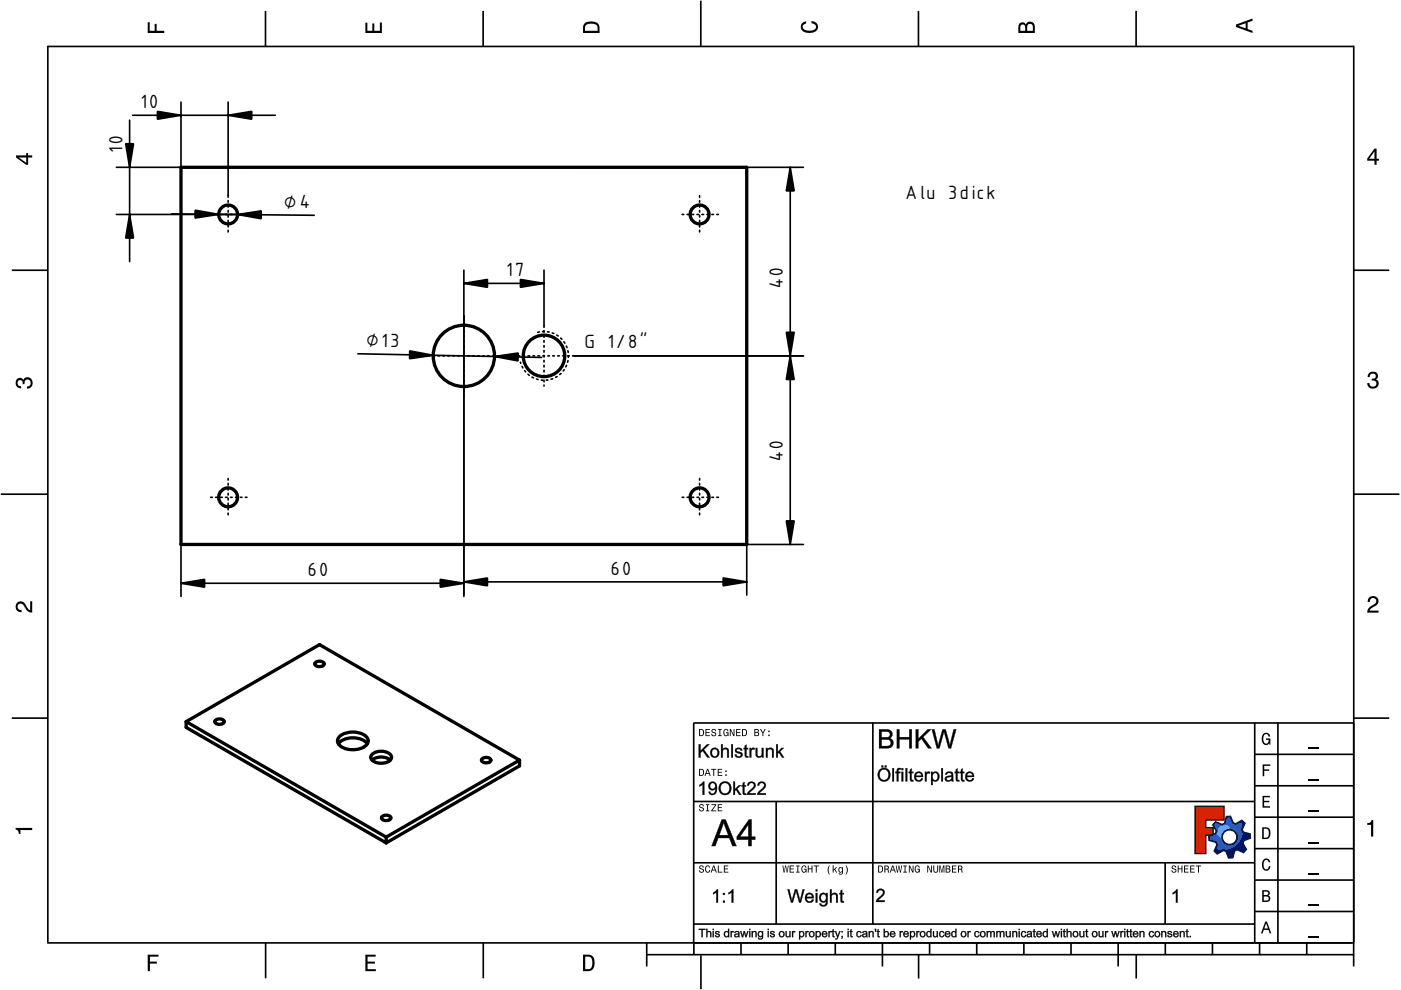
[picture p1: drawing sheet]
<svg xmlns="http://www.w3.org/2000/svg" width="297mm" height="210mm" viewBox="0 0 297 210" stroke-linecap="round" stroke-linejoin="round" font-family="sans-serif">
<defs><g id="words">
<g font-size="5">
<text x="30" y="22.9">10</text>
<text x="25.9" y="32.3" transform="rotate(-90 25.9 32.3)">10</text>
<text x="60.3" y="44" transform="rotate(1 60.3 44)">⌀4</text>
<text x="192.1" y="42.3">Alu 3dick</text>
<text x="107.6" y="58.5">17</text>
<text x="166" y="61.1" transform="rotate(-90 166 61.1)">40</text>
<text x="77.7" y="73.5" transform="rotate(1 77.7 73.5)">⌀13</text>
<text x="124" y="73.8">G 1/8&quot;</text>
<text x="166" y="97.8" transform="rotate(-90 166 97.8)">40</text>
<text x="65.3" y="122.1">60</text>
<text x="129.5" y="121.8">60</text>
</g>
</g></defs>
<g fill="none" stroke="#000" stroke-width=".35">
<path d="M10.1 9.7v190.1M10.1 9.9h277M56.3 2.3v7.5M102.4 2.3v7.5M148.6 .1v9.8M194.7 2.3v7.5M240.9 2.3v7.5M287 9.7v195.2M2.5 57.3h7.5M287.1 57.3h7.4M.2 104.8h10M287 104.8h9.7"/>
<path d="M2.5 152.3h7.5M147 153.3h140.1M147.1 153.3v49.1M185.1 153.2v42.8M266 159.9h21M266 153.3v46.7M270.9 153.3v46.7M287.1 152.3h7.4M147 169.9h119M164.6 169.9v26M266 179.9h21M266 173.3h21"/>
<path d="M266 166.6h21M10 199.9h277.1M56.3 199.9v7.5M102.5 199.9v7.5M137.1 199.9v5M147 195.9h119M147 182.9h119M157.1 199.9v2.5M167.1 199.9v2.5M177.1 199.9v2.5M187.1 199.9v5M197.1 199.9v2.5"/>
<path d="M207.1 199.9v2.5M217.1 199.9v2.5M227.1 199.9v2.5M237.1 199.9v5M247 182.9v13M247.1 199.9v2.5M257.1 199.9v2.5M266 193.3h21M266 186.6h21M267.1 199.9v2.5M277.1 199.9v2.5M137.1 202.4h150"/>
<path d="M148.6 202.6v7.2M194.8 202.4v5.1M240.9 202.4v5.1"/>
</g>
<g fill="#000">
<path d="M31.3 4.7h.4v1.8h1.1v-1.4h.4v1.4h1.6v.5h-3.5z" fill-rule="evenodd"/>
<path d="M77.5 4.8h.4v1.7h1v-1.5h.5v1.5h1.1v-1.7h.5v2.2h-3.5z" fill-rule="evenodd"/>
<path d="M124.1 4.9a2.19 2.19 0 0 0-.5 2.1h3.5v-1.2a1.42 1.42 0 0 0-1.7-1.3zM124.3 5.2a2.14 2.14 0 0 1 2.3 .3l.1 1h-2.7l.1-1z" fill-rule="evenodd"/>
<path d="M170.1 4.9l.8-.4v.5a.7 .7 0 0 0-.7 .5 .7 .7 0 0 0 .3 .8 1.69 1.69 0 0 0 2.5-.6 .9 .9 0 0 0-.9-.8v-.5a1.24 1.24 0 0 1 1.3 1.1 1.24 1.24 0 0 1-1 1.4 2.22 2.22 0 0 1-2.5-.7l-.1-.5z" fill-rule="evenodd"/>
<path d="M216.1 5l-.2 .8v1.2h3.5v-1.3a.98 .98 0 0 0-.7-1.1 .98 .98 0 0 0-1.2 .6 .84 .84 0 0 0-1.4-.2zM216.4 5.3a.54 .54 0 0 1 .7-.1 .54 .54 0 0 1 .3 .6v.7h-1.1zM217.9 5.2a.62 .62 0 0 1 .7-.1 .62 .62 0 0 1 .4 .6v.8h-1.2z" fill-rule="evenodd"/>
<path d="M262.1 5.2v.5l3.5 1.3v-.5l-1.1-.3v-1.4l1.1-.4v-.5zM262.6 5.5l1.5-.6v1.1z" fill-rule="evenodd"/>
<path d="M3.4 32.9v.5l2.1 1.5h.5v-1.5h.8v-.5h-.8v-.5h-.4v.5zM4 33.4h1.6v1.1z" fill-rule="evenodd"/>
<path d="M291.4 31.5l-1.5 2.1v.5h1.5v.8h.5v-.8h.5v-.4h-.5v-2.2zM291.4 32.1v1.6h-1.1z" fill-rule="evenodd"/>
<path d="M3.6 80.4a.86 .86 0 0 1 1.4 .1 1.06 1.06 0 0 1 1.2-.5 1.06 1.06 0 0 1 .7 1.2 1.1 1.1 0 0 1-1.2 1.2v-.4a.71 .71 0 0 0 .8-1 .71 .71 0 0 0-1.3-.1v.6h-.4a.61 .61 0 0 0-.3-.8 .61 .61 0 0 0-.8 .2 .61 .61 0 0 0 .2 .8l.6 .2v.4a1.15 1.15 0 0 1-1.2-.6 1.15 1.15 0 0 1 .3-1.3z" fill-rule="evenodd"/>
<path d="M290.3 79.1a1.08 1.08 0 0 1 1.3-.2 1.08 1.08 0 0 1 .5 1.3l-.4 .2a1.06 1.06 0 0 1 .6 1.3 1.06 1.06 0 0 1-1.2 .7 1.1 1.1 0 0 1-1.2-1.2h.4a.71 .71 0 0 0 1 .8 .71 .71 0 0 0 .1-1.3h-.6v-.4a.61 .61 0 0 0 .8-.3 .61 .61 0 0 0-.2-.8 .61 .61 0 0 0-.8 .2l-.2 .5h-.4z" fill-rule="evenodd"/>
<path d="M3.6 127.8a1.22 1.22 0 0 1 2 .7l.4 .6 .4 .3v-1.9h.4v2.4a1.8 1.8 0 0 1-1.7-1.4 .71 .71 0 0 0-.9-.5 .71 .71 0 0 0-.5 .8 .71 .71 0 0 0 .9 .6v.4a1.18 1.18 0 0 1-1.2-.6 1.18 1.18 0 0 1 .2-1.4z" fill-rule="evenodd"/>
<path d="M290.3 126.7a1.18 1.18 0 0 1 1.9 .3 1.18 1.18 0 0 1-1 1.7l-.5 .3-.3 .5h1.9v.4h-2.4a1.8 1.8 0 0 1 1.4-1.7 .71 .71 0 0 0 .5-.9 .71 .71 0 0 0-.9-.5 .71 .71 0 0 0-.5 .8h-.4z" fill-rule="evenodd"/>
<path d="M148.2 154.6v1.5h.5a.77 .77 0 0 0 .6-.8 .77 .77 0 0 0-.6-.7zM148.4 154.8a.58 .58 0 0 1 .7 .5 .58 .58 0 0 1-.7 .6zM149.6 154.6v1.5h.9v-.2h-.7v-.5h.6v-.2h-.6v-.4h.7v-.2zM151 154.7a.53 .53 0 0 0 0 .6 .53 .53 0 0 0 .6 .2 .32 .32 0 0 1-.3 .5 .32 .32 0 0 1-.3-.4h-.2a.5 .5 0 0 0 .7 .5 .5 .5 0 0 0 .1-.8l-.4-.1a.28 .28 0 0 1-.1-.4 .28 .28 0 0 1 .4-.1 .28 .28 0 0 1 .1 .3h.2a.51 .51 0 0 0-.3-.4 .51 .51 0 0 0-.5 .1zM152.3 154.6v.2h.2v1.1h-.2v.2h.7v-.2h-.3v-1.1h.3v-.2zM153.5 154.7a.81 .81 0 0 0 .5 1.4l.3-.2 .2 .2v-.8h-.6v.1h.4l-.2 .5a.6 .6 0 0 1-.5-.6 .6 .6 0 0 1 .4-.6l.2 .3h.2l-.1-.3a.53 .53 0 0 0-.8 0zM154.7 154.6v1.5h.2v-1.3l.6 1.3h.2v-1.5h-.2v1.2l-.5-1.2zM156.1 154.6v1.5h.9v-.2h-.7v-.5h.6v-.2h-.6v-.4h.7v-.2zM157.3 154.6v1.5h.5a.77 .77 0 0 0 .6-.8 .77 .77 0 0 0-.6-.7zM157.5 154.8a.58 .58 0 0 1 .7 .5 .58 .58 0 0 1-.7 .6zM159.9 154.6v1.5h.6a.42 .42 0 0 0 .5-.3 .42 .42 0 0 0-.3-.5l.2-.2-.1-.4zM160.1 154.8h.3a.23 .23 0 0 1 .3 .2 .23 .23 0 0 1-.3 .2h-.3zM160.1 155.4h.4a.26 .26 0 0 1 .3 .2 .26 .26 0 0 1-.3 .3h-.4zM161.1 154.6l.5 .9v.6h.2v-.6l.5-.9h-.2l-.4 .7-.3-.7zM162.9 155.8v.3h.3v-.3zM162.9 154.9v.3h.3v-.3z" fill-rule="evenodd"/>
<path d="M267.8 155.7a.85 .85 0 0 1 .9-.3 .85 .85 0 0 1 .6 .8h-.3l-.1-.3a.49 .49 0 0 0-.4-.3 .49 .49 0 0 0-.5 .3 1.2 1.2 0 0 0 .4 1.8 .66 .66 0 0 0 .6-.8h-.6v-.3h.9v1.3h-.1l-.1-.3-.3 .3a.85 .85 0 0 1-1.2-.7v-1.1z" fill-rule="evenodd"/>
<path d="M3.3 175.5h3.5v.5h-2.5v.8h-.3a.77 .77 0 0 0-.7-.9z" fill-rule="evenodd"/>
<path d="M148.4 170.6a.53 .53 0 0 0 0 .6 .53 .53 0 0 0 .6 .2 .32 .32 0 0 1-.3 .5 .32 .32 0 0 1-.3-.4h-.2a.5 .5 0 0 0 .7 .6 .5 .5 0 0 0 .1-.9l-.4-.1a.28 .28 0 0 1-.1-.4 .28 .28 0 0 1 .4-.1 .28 .28 0 0 1 .1 .4h.2a.51 .51 0 0 0-.3-.5 .51 .51 0 0 0-.5 .1zM149.7 170.5v.2h.2v1.1h-.2v.2h.7v-.2h-.3v-1.1h.3v-.2zM150.8 170.5v.2h.8l-.8 1.3h1.1v-.2h-.9l.9-1.3zM152.2 170.5v1.5h.9v-.2h-.7v-.5h.6v-.2h-.6v-.4h.7v-.2z" fill-rule="evenodd"/>
<path d="M148.2 163v1.5h.5a.77 .77 0 0 0 .6-.7 .77 .77 0 0 0-.6-.8zM148.4 163.2a.57 .57 0 0 1 .7 .6 .57 .57 0 0 1-.7 .5zM149.9 163l-.5 1.5h.2l.1-.4h.6l.2 .4h.2l-.6-1.5zM150 163.2l.3 .7h-.5zM150.8 163v.2h.4v1.3h.2v-1.3h.5v-.2zM152.2 163v1.5h.9v-.2h-.7v-.5h.6v-.2h-.6v-.4h.7v-.2zM153.8 164.2v.3h.3v-.3zM153.8 163.4v.3h.3v-.3z" fill-rule="evenodd"/>
<path d="M253.4 171h6.1v2.8h-3.9v1.7h1.6v1.5h-1.6v4h-2.2z" fill-rule="evenodd"/>
<path d="M257.7 174.3l-.5 .6 .7 1.3-.2 .6-1.4 .5v.9l1.5 .4 .3 .5-.7 1.4 .7 .5 1.3-.7 .6 .2 .5 1.4 .9-.1 .3-1.4 .6-.3 1.4 .6 .5-.6-.7-1.3 .2-.6 1.4-.5-.1-.9-1.4-.4-.3-.5 .6-1.4-.6-.6-1.3 .8-.6-.2-.5-1.4h-.9l-.4 1.5-.5 .2zM259.1 177.5a1.6 1.6 0 0 1 3.2 0 1.6 1.6 0 0 1-3.2 0z" fill-rule="evenodd"/>
<path d="M267.7 168.7h1.5v.3h-1.2v.8h1.1v.3h-1.1v.8h1.3v.3h-1.6z" fill-rule="evenodd"/>
<path d="M267.7 162.1h1.6v.3h-1.3v.7h1.1v.3h-1.1v1.2h-.3z" fill-rule="evenodd"/>
<path d="M267.6 175.4v2.5h.8a1.37 1.37 0 0 0 .7-2.2 1.56 1.56 0 0 0-1.5-.3zM267.9 175.7a.98 .98 0 0 1 1.2 .7 .98 .98 0 0 1-.7 1.2h-.5z" fill-rule="evenodd"/>
<path d="M289.9 174.5a.77 .77 0 0 0 .9-.6h.4v3.5h-.5v-2.5h-.8z" fill-rule="evenodd"/>
<path d="M148.4 183.6a.53 .53 0 0 0 0 .6 .53 .53 0 0 0 .6 .2 .32 .32 0 0 1-.3 .5 .32 .32 0 0 1-.3-.4h-.2a.5 .5 0 0 0 .7 .6 .5 .5 0 0 0 .1-.9l-.4-.1a.28 .28 0 0 1-.1-.4 .28 .28 0 0 1 .4-.1 .28 .28 0 0 1 .1 .4h.2a.51 .51 0 0 0-.3-.5 .51 .51 0 0 0-.5 .1zM149.6 183.7l-.1 .2a.67 .67 0 0 0 .1 .9 .67 .67 0 0 0 .8 .1l.2-.4h-.2l-.2 .3a.6 .6 0 0 1-.5-.5 .6 .6 0 0 1 .4-.6l.3 .3h.2l-.2-.4a.5 .5 0 0 0-.8 .1zM151.2 183.5l-.5 1.5h.2l.1-.4h.6l.2 .4h.2l-.6-1.5zM151.3 183.7l.3 .7h-.5zM152.2 183.5v1.5h1v-.2h-.8v-1.3zM153.5 183.5v1.5h.9v-.2h-.7v-.5h.6v-.2h-.6v-.4h.7v-.2z" fill-rule="evenodd"/>
<path d="M165.9 183.5l.3 1.5h.1l.3-1.3 .2 1.3h.2l.2-1.5h-.1l-.2 1.3-.2-1.3h-.2l-.2 1.3-.2-1.3zM167.4 183.5v1.5h1v-.2h-.8v-.5h.7v-.2h-.7v-.4h.7v-.2zM168.8 183.5v.2h.3v1.1h-.3v.2h.7v-.2h-.2v-1.1h.2v-.2zM170.1 183.7a.82 .82 0 0 0 .5 1.3l.3-.2 .1 .2v-.8h-.5v.2h.3l-.2 .4a.6 .6 0 0 1-.5-.5 .6 .6 0 0 1 .5-.6l.2 .3h.2l-.2-.4a.53 .53 0 0 0-.7 .1zM171.3 183.5v1.5h.2v-.7h.6v.7h.2v-1.5h-.2v.6h-.6v-.6zM172.5 183.5v.2h.5v1.3h.2v-1.3h.4v-.2zM175.8 183.5a1.35 1.35 0 0 0 .2 1.9 1.84 1.84 0 0 1 0-1.9zM176.5 183.5v1.5h.2v-.4l.2-.2 .4 .6h.2l-.4-.7 .4-.5h-.2l-.6 .6v-.9zM177.9 184a.59 .59 0 0 0-.2 .7 .59 .59 0 0 0 .7 .3l.1-.2a.31 .31 0 0 1-.1 .5 .31 .31 0 0 1-.4-.2h-.2a.47 .47 0 0 0 .5 .4 .47 .47 0 0 0 .4-.5v-1.2h-.2v.2l-.3-.2zM178 184.1l.1-.1a.42 .42 0 0 1 .4 .4 .42 .42 0 0 1-.4 .5l-.1-.3zM179.3 183.5a1.85 1.85 0 0 1 0 1.9 1.22 1.22 0 0 0 0-1.9z" fill-rule="evenodd"/>
<path d="M186.2 183.5v1.5h.5a.77 .77 0 0 0 .6-.7 .77 .77 0 0 0-.6-.8zM186.4 183.7a.58 .58 0 0 1 .6 .6 .58 .58 0 0 1-.6 .5zM187.5 183.5v1.5h.2v-.6a.45 .45 0 0 1 .5 .1 .45 .45 0 0 1 .1 .5h.2l-.2-.7a.42 .42 0 0 0 .1-.5 .42 .42 0 0 0-.4-.3zM187.7 183.7h.2a.26 .26 0 0 1 .4 .3 .26 .26 0 0 1-.4 .2h-.2zM189.2 183.5l-.6 1.5h.2l.2-.4h.6l.1 .4h.2l-.5-1.5zM189.3 183.7l.2 .7h-.4zM189.9 183.5l.3 1.5h.2l.2-1.3 .2 1.3h.2l.3-1.5h-.2l-.2 1.3-.2-1.3h-.2l-.2 1.3-.2-1.3zM191.5 183.5v.2h.3v1.1h-.3v.2h.8v-.2h-.3v-1.1h.3v-.2zM192.7 183.5v1.5h.2v-1.2l.5 1.2h.3v-1.5h-.2v1.2l-.6-1.2zM194.1 183.7a.81 .81 0 0 0 .5 1.3l.3-.2 .1 .2v-.8h-.5v.2h.3l-.2 .4a.6 .6 0 0 1-.5-.5 .6 .6 0 0 1 .5-.6l.2 .3h.2l-.2-.4a.53 .53 0 0 0-.7 .1zM196.6 183.5v1.5h.2v-1.2l.6 1.2h.2v-1.5h-.2v1.2l-.6-1.2zM197.9 183.5v.9a.52 .52 0 0 0 .5 .6 .52 .52 0 0 0 .5-.6v-.9h-.2v.9a.33 .33 0 0 1-.3 .5 .33 .33 0 0 1-.3-.5v-.9zM199.2 183.5v1.5h.1v-1.4l.3 1.4h.2l.3-1.4v1.4h.1v-1.5h-.2l-.3 1.3-.3-1.3zM200.5 183.5v1.5h.6a.42 .42 0 0 0 .4-.3 .42 .42 0 0 0-.2-.5l.2-.2-.1-.4zM200.7 183.7h.3a.23 .23 0 0 1 .3 .2 .23 .23 0 0 1-.3 .2h-.3zM200.7 184.3h.3a.26 .26 0 0 1 .3 .3 .26 .26 0 0 1-.3 .2h-.3zM201.8 183.5v1.5h1v-.2h-.8v-.5h.7v-.2h-.7v-.4h.8v-.2zM203.1 183.5v1.5h.2v-.6a.45 .45 0 0 1 .5 .1 .45 .45 0 0 1 .1 .5h.2l-.2-.7a.42 .42 0 0 0 .1-.5 .42 .42 0 0 0-.4-.3zM203.3 183.7h.3a.26 .26 0 0 1 .3 .3 .26 .26 0 0 1-.4 .2h-.2z" fill-rule="evenodd"/>
<path d="M248.5 183.6a.53 .53 0 0 0 0 .6 .53 .53 0 0 0 .6 .2 .32 .32 0 0 1-.2 .5 .32 .32 0 0 1-.3-.4h-.2a.5 .5 0 0 0 .6 .6 .5 .5 0 0 0 .2-.9l-.4-.1a.28 .28 0 0 1-.1-.4 .28 .28 0 0 1 .3-.1 .28 .28 0 0 1 .2 .4h.2a.51 .51 0 0 0-.3-.5 .51 .51 0 0 0-.6 .1zM249.7 183.5v1.5h.2v-.7h.6v.7h.2v-1.5h-.2v.6h-.6v-.6zM251 183.5v1.5h1v-.2h-.8v-.5h.7v-.2h-.7v-.4h.8v-.2zM252.3 183.5v1.5h1v-.2h-.8v-.5h.7v-.2h-.7v-.4h.8v-.2zM253.5 183.5v.2h.5v1.3h.2v-1.3h.5v-.2z" fill-rule="evenodd"/>
<path d="M268.3 195.4l-1 2.5h.4l.2-.7h1l.3 .7h.3l-.9-2.5zM268.4 195.8l.4 1.1h-.7z" fill-rule="evenodd"/>
<path d="M267.6 188.7v2.5h1a.7 .7 0 0 0 .7-.5 .7 .7 0 0 0-.4-.8 .61 .61 0 0 0 .3-.8 .61 .61 0 0 0-.7-.4zM267.9 189h.6a.38 .38 0 0 1 .4 .4 .38 .38 0 0 1-.5 .4h-.5zM267.9 190.1h.6a.44 .44 0 0 1 .5 .4 .44 .44 0 0 1-.5 .4h-.6z" fill-rule="evenodd"/>
<path d="M267.8 182.3a.85 .85 0 0 1 .9-.3 .85 .85 0 0 1 .6 .8h-.3l-.1-.2a.47 .47 0 0 0-.4-.3 .47 .47 0 0 0-.4 .3 1.21 1.21 0 0 0 .4 1.7 .64 .64 0 0 0 .5-.7h.4a.89 .89 0 0 1-.8 1 .89 .89 0 0 1-1-.7v-1.1z" fill-rule="evenodd"/>
<path d="M31.3 202.4h2.3v.4h-1.8v1.1h1.5v.4h-1.5v1.6h-.5z" fill-rule="evenodd"/>
<path d="M77.5 202.4h2.1v.4h-1.7v1.1h1.6v.4h-1.6v1.2h1.8v.4h-2.2z" fill-rule="evenodd"/>
<path d="M123.6 202.4v3.5h1.2a1.42 1.42 0 0 0 1.3-1.7 1.38 1.38 0 0 0-1.3-1.8zM124.1 202.8l1 .1a1.89 1.89 0 0 1 0 2.5l-1 .1z" fill-rule="evenodd"/>
</g>
<path d="M277.3 158.6h2.2M277.3 178.6h2.2M277.3 172h2.2M277.3 165.3h2.2M277.3 198.6h2.2M277.3 192h2.2M277.3 185.3h2.2" fill="none" stroke="#000" stroke-width=".25"/>
<g fill="#000">
<path d="M186.1 188.6a.91 .91 0 0 1 1.4 .2 .91 .91 0 0 1-.5 1.4l-.8 .7h1.4v.3h-1.9a3.2 3.2 0 0 1 1.4-1.6 .53 .53 0 0 0-.2-.9 .53 .53 0 0 0-.8 .6l-.3-.1zM248.6 189.3l.8-.7h.3v2.8h-.4v-2.2l-.7 .4z"/>
<path d="M186.3 154.6h1.9l.4 .2a.94 .94 0 0 1 .7 .8 .94 .94 0 0 1-.6 .9l.5 .4a1.08 1.08 0 0 1-.1 1.4l-.7 .4h-2.1zM186.4 154.6v4.1l2.2-.1 .4-.2 .3-.4a1.06 1.06 0 0 0-.7-1.5l.5-.3a1.05 1.05 0 0 0-.1-1.2 1.05 1.05 0 0 0-1.1-.3zM186.9 155.1v1.2h1.3l.4-.2v-.7l-.3-.2zM186.9 155.1h.8a.68 .68 0 0 1 .9 .3 .68 .68 0 0 1-.3 .9l-1.4 .1zM186.9 156.8v1.4l1.4-.1 .5-.3a.74 .74 0 0 0-.2-.8 .74 .74 0 0 0-.8-.2zM186.9 156.8h.9a.74 .74 0 0 1 1.1 .4 .74 .74 0 0 1-.6 1h-1.4zM190.1 154.6h.6v1.7h2.1l-.1-1.7h.6v4.1h-.6v-1.9h-2v1.9h-.6zM190.2 154.6v4.1h.5v-2h2.1v2h.5v-4.1h-.5v1.7h-2.1v-1.7zM194.1 154.6h.6v2l2-2h.8l-1.8 1.7 1.9 2.4h-.8l-1.4-2.1-.7 .7v1.4h-.6zM194.2 154.6v4.1h.5v-1.4l.7-.7 1.4 2.1h.7l-1.8-2.4 1.7-1.7h-.7l-2 2.1v-2.1zM197.5 154.6h.6l.8 3.5 .9-3.5h.7l.9 3.5 .8-3.5h.6l-1.1 4.1h-.6l-1-3.6-.9 3.6h-.6zM197.6 154.6l1 4.1h.6l.9-3.6 1 3.6h.5l1.1-4.1h-.5l-.8 3.5-.9-3.5h-.7l-.9 3.5-.8-3.5z"/>
<path d="M186.4 154.6h1.5a1.02 1.02 0 0 1 1.2 .6 1.02 1.02 0 0 1-.4 1.3 1.13 1.13 0 0 1 .6 1.5 1.13 1.13 0 0 1-1.4 .7h-1.5zM186.9 155.1v1.2h.9a.67 .67 0 0 0 .9-.6 .67 .67 0 0 0-1-.6zM186.9 156.8v1.4h1a.74 .74 0 0 0 1-.8 .74 .74 0 0 0-1.1-.6zM190.2 154.6h.5v1.7h2.1v-1.7h.5v4.1h-.5v-1.9h-2.1v1.9h-.5zM194.2 154.6h.5v2l2-2h.7l-1.7 1.7 1.8 2.4h-.7l-1.4-2.1-.7 .7v1.4h-.5zM197.6 154.6h.5l.8 3.5 .9-3.5h.7l.9 3.5 .8-3.5h.5l-1.1 4.1h-.5l-1-3.6-.9 3.6h-.6z"/>
<path d="M148.1 157.8h.5v1.4l1.3-1.4h.6l-1.3 1.1 1.3 1.7h-.5l-1-1.4-.5 .4 .1 1h-.5zM148.2 157.8v2.8h.3v-1l.5-.5 1 1.5h.5l-1.3-1.7 1.2-1.1h-.5l-1.4 1.5v-1.5zM150.9 158.7a1.05 1.05 0 0 1 1.5 .2 1.05 1.05 0 0 1-.3 1.5 1.05 1.05 0 0 1-1.4-.2l-.1-1zM150.9 158.8a1.41 1.41 0 0 0 0 1.6l.4 .2 .7-.1a1.24 1.24 0 0 0 .2-1.7 1.11 1.11 0 0 0-1.3 0zM151.1 159a.72 .72 0 0 0-.1 .9 .72 .72 0 0 0 .8 .4l.3-.5-.1-.8-.5-.1zM151.1 159a.61 .61 0 0 1 .8-.1 .61 .61 0 0 1 .3 .7 .61 .61 0 0 1-.3 .7 .61 .61 0 0 1-.8-.1l-.2-.6zM152.9 157.8h.4l-.1 1a.77 .77 0 0 1 1.3 .1l.1 1.7h-.4v-1.3a.46 .46 0 0 0-.6-.4 .46 .46 0 0 0-.3 .6v1.1h-.4zM152.9 157.8v2.8h.3l.1-1.5 .5-.3 .4 .3v1.5h.3v-1.3a.69 .69 0 0 0-.5-.7 .69 .69 0 0 0-.8 .3v-1.1zM155 157.8h.4v2.8h-.4zM155 157.8v2.8h.4v-2.8zM155.9 158.7l.4-.1a.74 .74 0 0 1 1.1 .5l-.4 .1a.42 .42 0 0 0-.4-.3 .42 .42 0 0 0-.4 .3l.4 .2a.67 .67 0 0 1 .9 .6 .67 .67 0 0 1-.9 .7 .72 .72 0 0 1-.8-.7l.3-.1a.57 .57 0 0 0 .9 .4v-.4l-.9-.3a.51 .51 0 0 1-.2-.9zM156 158.8a.61 .61 0 0 0 0 .7 .61 .61 0 0 0 .7 .2l.4 .2a.5 .5 0 0 1-.5 .5 .5 .5 0 0 1-.5-.5l-.3 .1 .2 .5a.85 .85 0 0 0 1.4-.6l-.3-.3-.9-.3-.1-.2 .1-.2 .4-.1 .3 .1 .1 .3 .4-.1a.88 .88 0 0 0-1.4-.3zM157.9 158.1l.4-.3v.8h.3v.3h-.3v1.3l.3 .1 .1 .3h-.5l-.3-.2v-1.5h-.3v-.3h.3zM157.9 158.1l.1 .5h-.3v.3l.3-.1v1.6l.1 .2h.5v-.3a.26 .26 0 0 1-.3 0 .26 .26 0 0 1-.1-.3v-1.2l.4 .1v-.3h-.4l.1-.7zM158.9 158.6h.4l-.1 .3a.47 .47 0 0 1 .4-.4 .47 .47 0 0 1 .5 .2l-.2 .3-.3-.1-.3 .2v1.5h-.4zM158.9 158.6v2h.4l.1-1.6 .3-.1 .2 .1 .1-.4a.58 .58 0 0 0-.8 .3v-.3zM160.2 158.6h.4v1.5l.4 .2 .5-.2v-1.5h.4v2h-.4l.1-.3a.73 .73 0 0 1-.8 .4 .73 .73 0 0 1-.6-.5zM160.2 158.6l.2 1.8a.81 .81 0 0 0 1.2-.2v.4h.3v-2h-.4l.1 1.1a.57 .57 0 0 1-.3 .6 .57 .57 0 0 1-.6 0l-.2-.4 .1-1.3zM162.4 158.6h.3v.3a.73 .73 0 0 1 .9-.4 .73 .73 0 0 1 .5 .9v1.2h-.4v-1.2a.47 .47 0 0 0-.6-.6 .47 .47 0 0 0-.3 .7v1.1h-.4zM162.4 158.6v2h.3l.1-1.5 .5-.3 .4 .3v1.5h.3l-.1-1.8-.2-.2h-.6l-.4 .4v-.4zM164.5 157.8h.4v1.6l.8-.8h.5l-.8 .7 .9 1.3h-.5l-.6-1-.3 .2v.8h-.4zM164.6 157.8v2.8h.3v-.8l.3-.3 .6 1.1h.4l-.9-1.3 .9-.7h-.5l-.8 .9v-1.7z"/>
<path d="M148.2 157.8h.3v1.4l1.4-1.4h.5l-1.2 1.1 1.3 1.7h-.5l-1-1.4-.5 .4v1h-.3zM150.9 158.8a1.01 1.01 0 0 1 1.4 .2 1.01 1.01 0 0 1-.2 1.4 1.01 1.01 0 0 1-1.4-.2l-.1-.9zM151.1 159a.75 .75 0 0 0-.1 .9 .75 .75 0 0 0 .8 .4 .73 .73 0 0 0 .3-1 .73 .73 0 0 0-1-.3zM152.9 157.8h.3v1a.72 .72 0 0 1 .9-.2 .72 .72 0 0 1 .4 .7v1.3h-.3v-1.3a.49 .49 0 0 0-.6-.4 .49 .49 0 0 0-.4 .6v1.1h-.3zM155 157.8h.4v2.8h-.4zM156 158.8a.88 .88 0 0 1 1.4 .3l-.4 .1a.4 .4 0 0 0-.4-.4 .4 .4 0 0 0-.3 .5h.1a.86 .86 0 0 1 1 .9 .9 .9 0 0 1-.9 .4 .9 .9 0 0 1-.7-.6l.3-.1a.45 .45 0 0 0 .5 .5 .45 .45 0 0 0 .4-.5l-.1-.1a.89 .89 0 0 1-1.1-.8zM157.9 158.1l.4-.2v.7h.3v.3h-.3v1.1v.3h.3l.1 .3a.5 .5 0 0 1-.6 0 .5 .5 0 0 1-.2-.6v-1.1h-.2v-.3h.2zM158.9 158.6h.3v.3l.3-.3h.4h.1l-.1 .4a.45 .45 0 0 0-.5 0 .45 .45 0 0 0-.1 .5v1.1h-.4zM160.2 158.6h.4v1.1a.51 .51 0 0 0 .5 .7 .51 .51 0 0 0 .4-.7v-1.1h.4v2h-.3v-.3a.72 .72 0 0 1-.9 .3 .72 .72 0 0 1-.5-.8zM162.4 158.6h.3v.3a.72 .72 0 0 1 .9-.3 .72 .72 0 0 1 .4 .8v1.2h-.3v-1.2a.5 .5 0 0 0-.6-.6 .5 .5 0 0 0-.4 .7v1.1h-.3zM164.6 157.8h.3v1.6l.8-.8h.5l-.8 .7 .8 1.3h-.4l-.6-1-.3 .2v.8h-.3z"/>
<path d="M148.3 166.4l.8-.7h.2v2.8h-.3v-2.2l-.7 .5zM150.4 166a1 1 0 0 1 1.2-.1 1 1 0 0 1 .4 1.2 1.1 1.1 0 0 1-.2 1.1 1.1 1.1 0 0 1-1.2 .3l-.4-.6 .4-.1a.58 .58 0 0 0 .7 .4 .58 .58 0 0 0 .4-.7v-.3a.88 .88 0 0 1-1.3 .1 .88 .88 0 0 1 0-1.3zM150.4 166.6a.6 .6 0 0 0 1.2 0 .6 .6 0 0 0-1.2 0zM152.8 166.1a1.38 1.38 0 0 1 1.9 .1 1.38 1.38 0 0 1-.2 2 1.38 1.38 0 0 1-2-.3l-.1-1.1zM153 166.3a1.11 1.11 0 0 0-.2 1.4 1.11 1.11 0 0 0 1.4 .4 1.11 1.11 0 0 0 .4-1.4 1.11 1.11 0 0 0-1.4-.6zM155.5 165.7h.3v1.6l.8-.8h.5l-.8 .7 .9 1.3h-.5l-.6-1-.3 .2v.8h-.3zM157.5 166l.3-.2v.7h.4v.3h-.4v1.1l.1 .3h.3v.3a.5 .5 0 0 1-.5 0 .5 .5 0 0 1-.2-.6v-1.1h-.3v-.3h.3zM158.7 165.9a.91 .91 0 0 1 1.4 .2 .91 .91 0 0 1-.5 1.4l-.8 .7h1.4v.3h-1.8a3.2 3.2 0 0 1 1.3-1.6 .53 .53 0 0 0-.2-.9 .53 .53 0 0 0-.7 .6l-.4-.1zM160.9 165.9a.91 .91 0 0 1 1.4 .2 .91 .91 0 0 1-.5 1.4l-.8 .7h1.4v.3h-1.9a3.2 3.2 0 0 1 1.4-1.6 .53 .53 0 0 0-.2-.9 .53 .53 0 0 0-.8 .6l-.3-.1z"/>
<path d="M148.3 166.4l.5-.3a.4 .4 0 0 1 .5-.4v2.9h-.4l.1-2.2-.7 .4zM148.3 166.4v.4l.7-.5v2.2h.3v-2.8h-.2l-.3 .4zM150.4 166a.8 .8 0 0 1 1.2-.1v-.1a1.9 1.9 0 0 1-.2 2.7h-.8l-.3-.2-.1-.5h.4l.1 .4h.6l.2-.2 .2-.8a.82 .82 0 0 1-1 .4 .82 .82 0 0 1-.5-.9zM150.5 166a.88 .88 0 0 0-.2 1.1 .88 .88 0 0 0 1.1 .4l.3-.4v.1a.7 .7 0 0 1-.2 .9 .7 .7 0 0 1-.9 0v-.3l-.4 .1a.84 .84 0 0 0 .8 .6 .84 .84 0 0 0 .9-.6 1.54 1.54 0 0 0-.7-2.1zM150.7 166.2l-.1 .5 .1 .4 .4 .1 .4-.1a.59 .59 0 0 0 0-.8 .59 .59 0 0 0-.8-.1zM150.4 166.6a.65 .65 0 0 1 1.3 0 .65 .65 0 0 1-1.3 0zM152.7 166.1h.1a1.26 1.26 0 0 1 1.6-.2 1.43 1.43 0 0 1 .6 1.8 1.42 1.42 0 0 1-2 .7 1.42 1.42 0 0 1-.4-2.1zM152.8 166.1a1.82 1.82 0 0 0-.3 1.8l.7 .6 1.2-.1 .5-.8v-1.2a1.35 1.35 0 0 0-2.1-.3zM153.1 166.3l-.3 .9 .2 .8a1.03 1.03 0 0 0 1.4 0l.2-.5v-1l-.4-.4-.3-.1zM153 166.2a1.08 1.08 0 0 1 1.5 .2 1.08 1.08 0 0 1-.1 1.4 1.08 1.08 0 0 1-1.4 .2l-.3-.8zM155.4 165.7h.5l-.1 1.6 .8-.8h.6l-.9 .7 .9 1.4h-.5l-.6-1.1-.3 .2 .1 .9h-.5zM155.5 165.7v2.8h.3v-.8l.3-.3 .6 1.1h.4l-.8-1.3 .8-.7h-.5l-.8 .9v-1.7zM157.5 166l.4-.3-.1 .8h.4v.3h-.4v1.3l.4 .1 .1 .3-.5 .1-.3-.3v-1.5h-.3v-.3h.3zM157.5 166v.5h-.3v.3l.3-.1 .1 1.6 .1 .2h.5v-.3a.26 .26 0 0 1-.3 0 .26 .26 0 0 1-.1-.3v-1.2l.4 .1v-.3h-.4v-.7zM158.7 165.9a.93 .93 0 0 1 1.5 .2 .93 .93 0 0 1-.6 1.4l-.8 .7h1.4v.4h-1.9l.3-.7 .9-.9a.52 .52 0 0 0 .3-.6 .52 .52 0 0 0-.6-.4 .52 .52 0 0 0-.4 .6h-.4zM158.7 166l-.3 .5 .4 .1a.53 .53 0 0 1 .3-.6 .53 .53 0 0 1 .6 .1 .99 .99 0 0 1-.6 1.4l-.4 .4-.3 .6h1.8v-.3h-1.4l1.3-1.4a.85 .85 0 0 0-.3-1 .85 .85 0 0 0-1.1 .2zM160.8 165.9h.1a.93 .93 0 0 1 1.4 .2 .93 .93 0 0 1-.5 1.4l-.8 .7h1.4v.4h-1.9l.3-.7 .9-.9a.52 .52 0 0 0 .3-.6 .52 .52 0 0 0-.6-.4 .52 .52 0 0 0-.4 .6h-.4zM160.9 166l-.3 .5 .3 .1a.53 .53 0 0 1 .4-.6 .53 .53 0 0 1 .6 .1 .99 .99 0 0 1-.6 1.4l-.5 .4-.3 .6h1.9v-.3h-1.5l1.4-1.4a.85 .85 0 0 0-.4-1 .85 .85 0 0 0-1 .2z"/>
<path d="M153 173.7h.9l2.3 5.7h-.9l-.7-1.7h-2.3l-.6 1.7h-.9zM153 173.8l-2.1 5.6h.8l.6-1.8h2.4l.6 1.8h.8l-2.3-5.6zM153.4 174.4l-.2 .8-.7 1.9h1.9zM153.4 174.3l1 2.8h-2zM158.8 173.7h.6l-.1 3.7h.8v.7l-.8-.1 .1 1.4h-.8l.1-1.4-2.5 .1v-.7zM158.8 173.8l-2.6 3.6v.6h2.5v1.4h.6v-1.4h.8v-.6h-.8v-3.6zM158.6 174.9l-1.7 2.5h1.8zM158.7 174.8v2.6h-1.9z"/>
<path d="M153 173.8h.8l2.3 5.6h-.8l-.7-1.7h-2.3l-.6 1.7h-.8zM153.4 174.3l-.9 2.8h1.9zM158.8 173.8h.5v3.6h.8v.6h-.8v1.4h-.6v-1.4h-2.5v-.6zM158.7 174.9l-1.8 2.5h1.8z"/>
<path d="M186.5 163.2a1.26 1.26 0 0 1 1.6-.2l.5 .5a1.44 1.44 0 0 1-1.3 2.2 1.44 1.44 0 0 1-1-2.3zM186.5 163.2a1.82 1.82 0 0 0-.2 1.8l.4 .5 .7 .2 .7-.2 .5-.5a1.59 1.59 0 0 0-.7-2.1h-.7zM186.8 163.4a1.07 1.07 0 0 0-.2 1.4 1.07 1.07 0 0 0 1.3 .4l.2-.1a1.18 1.18 0 0 0-.7-1.9zM186.7 163.4h.1a.97 .97 0 0 1 1.1-.2 .97 .97 0 0 1 .5 1.1 .97 .97 0 0 1-.5 1 .97 .97 0 0 1-1.1-.2l-.4-.8zM186.9 162.3h.4v.4h-.4zM186.9 162.3v.4h.4v-.4zM187.6 162.3h.4v.4h-.4zM187.6 162.3v.4h.4v-.4zM189.2 162.8h.4v2.9h-.4zM189.2 162.9v2.8h.3v-2.8zM190.2 163l.3-.2h.6l-.1 .4a.34 .34 0 0 0-.4 0 .34 .34 0 0 0-.1 .4h.4v.3h-.4v1.8h-.4v-1.8h-.3v-.3h.3zM190.3 163l-.1 .7-.4-.1v.3h.4l-.1 1.8h.4v-1.8h.4v-.3l-.4 .1v-.4l.1-.2 .4 .1v-.3zM191.1 162.8h.4v.5h-.4zM191.1 162.9v.4h.4v-.4zM191.1 163.6h.4v2.1h-.4zM191.1 163.6v2.1h.4v-2.1zM192 162.8h.4v2.9h-.4zM192 162.9v2.8h.3v-2.8zM192.9 163.1l.4-.2v.7h.4v.3h-.4v1.4h.3l.1 .4h-.5l-.3-.2v-1.6h-.2v-.3h.2zM192.9 163.1l.1 .6-.3-.1v.3h.3v1.6l.1 .1 .5 .1v-.3a.26 .26 0 0 1-.3 0 .26 .26 0 0 1-.1-.3v-1.2h.4v-.3l-.4 .1 .1-.8zM194.1 163.9a.88 .88 0 0 1 1.3 0l.3 .4v.5l-1.5-.1a.61 .61 0 0 0 .9 .6l.2-.3h.4a.84 .84 0 0 1-1.2 .7 1.16 1.16 0 0 1-.4-1.8zM194.1 163.9l-.2 .8 .2 .7a1.2 1.2 0 0 0 1.3 .1l.3-.4-.4-.1a.53 .53 0 0 1-.4 .4 .53 .53 0 0 1-.5-.1l-.2-.6h1.5a1.16 1.16 0 0 0-.7-1h-.5zM194.4 164.1l-.2 .4h1.1l-.4-.6zM194.4 164a.51 .51 0 0 1 .8 .1l.2 .4h-1.2zM196.1 163.6h.4l-.1 .4a.47 .47 0 0 1 .4-.4 .47 .47 0 0 1 .4 .1l-.1 .4-.4-.1-.2 .2v1.5h-.4zM196.1 163.6v2.1h.4v-1.6l.3-.2 .3 .1 .1-.3a.58 .58 0 0 0-.8 .3v-.4zM197.4 163.6h.4l-.1 .3 .4-.3 .7 .1a1.06 1.06 0 0 1 .4 1.4 1.06 1.06 0 0 1-1.4 .5v-.1v1h-.4zM197.4 163.6v2.8h.4l-.1-1 .3 .2a.91 .91 0 0 0 1.1-.4v-1.1a.77 .77 0 0 0-1.4-.1v-.4zM197.9 164.1a.75 .75 0 0 0-.1 .8 .75 .75 0 0 0 .7 .5 .76 .76 0 0 0 .3-.9 .76 .76 0 0 0-.7-.6zM197.9 164.1a.43 .43 0 0 1 .8 0v-.1a.78 .78 0 0 1 .1 1 .78 .78 0 0 1-.8 .4l-.3-.5zM199.5 162.8h.4v2.9h-.4zM199.6 162.9v2.8h.3v-2.8zM200.5 163.9l.8-.3 .7 .2 .2 1.9h-.4v-.3a.76 .76 0 0 1-1 .3 .76 .76 0 0 1-.4-.9l.4-.3 .9-.1a.5 .5 0 0 0-.5-.5 .5 .5 0 0 0-.5 .4l-.4-.1zM200.6 163.9l-.2 .3 .3 .1 .2-.4h.3l.5 .2 .1 .3-1 .2a.62 .62 0 0 0-.4 .8l.6 .3 .4-.1 .4-.3v.4h.4l-.3-1.9a1.13 1.13 0 0 0-1.3 .1zM200.8 164.9v.1a.44 .44 0 0 0 .3 .5 .44 .44 0 0 0 .5-.4l.1-.4zM200.8 164.9l1-.3a.61 .61 0 0 1-.3 .8 .61 .61 0 0 1-.8-.3zM202.6 163.1l.4-.2v.7h.4v.3h-.4v1.4h.4v.4h-.4l-.3-.2v-1.6h-.3v-.3h.3zM202.7 163.1v.6l-.3-.1v.3h.3v1.6l.2 .1 .5 .1v-.3a.26 .26 0 0 1-.3 0 .26 .26 0 0 1-.1-.3v-1.2h.4v-.3l-.4 .1v-.8zM203.7 163.1l.4-.2v.7h.4v.3h-.4v1.4h.4v.4h-.4l-.3-.2v-1.6h-.3v-.3h.3zM203.8 163.1v.6l-.3-.1v.3h.3v1.6l.1 .1 .6 .1-.1-.3h-.2l-.1-.3v-1.2h.3v-.3l-.3 .1v-.8zM204.9 163.9a.88 .88 0 0 1 1.4 0l.2 .4v.5l-1.5-.1a.61 .61 0 0 0 .9 .6l.2-.3h.4a.84 .84 0 0 1-1.2 .7l-.4-.2-.2-.5v-.6zM204.9 163.9a1.03 1.03 0 0 0-.1 1.4 1.03 1.03 0 0 0 1.4 .2l.3-.4-.3-.1a.53 .53 0 0 1-.4 .4 .53 .53 0 0 1-.6-.1l-.2-.6h1.5a1.16 1.16 0 0 0-.7-1h-.5zM205.2 164.1l-.2 .4h1.2l-.4-.6zM205.2 164a.51 .51 0 0 1 .8 .1l.2 .4h-1.2z"/>
<path d="M186.5 163.2a1.38 1.38 0 0 1 2 .2 1.38 1.38 0 0 1-.3 1.9 1.38 1.38 0 0 1-1.9-.3l-.2-1zM186.8 163.4a1.11 1.11 0 0 0-.2 1.4 1.11 1.11 0 0 0 1.3 .5 1.11 1.11 0 0 0 .5-1.5 1.11 1.11 0 0 0-1.4-.5zM186.9 162.3h.4v.4h-.4zM187.6 162.3h.4v.4h-.4zM189.2 162.9h.3v2.8h-.3zM190.2 163l.3-.1h.5v.3l-.5 .1v.3h.4v.3h-.4v1.8h-.4v-1.8h-.3v-.3h.3zM191.1 162.9h.4v.4h-.4zM191.1 163.6h.4v2.1h-.4zM192 162.9h.3v2.8h-.3zM192.9 163.1l.4-.2v.7h.3v.3h-.3v1.2l.1 .2 .2 .1 .1 .3a.5 .5 0 0 1-.6-.1 .5 .5 0 0 1-.2-.5v-1.2h-.2v-.3h.2zM194.1 163.9a.94 .94 0 0 1 1.1-.2 .94 .94 0 0 1 .5 1h-1.5a.59 .59 0 0 0 .4 .7 .59 .59 0 0 0 .7-.4l.4 .1a1 1 0 0 1-1.4 .5 1 1 0 0 1-.3-1.5zM194.4 164l-.2 .5h1.1a.56 .56 0 0 0-.3-.6 .56 .56 0 0 0-.6 .1zM196.1 163.6h.3v.4l.2-.3 .4-.1 .2 .1-.1 .3a.45 .45 0 0 0-.5 .1 .45 .45 0 0 0-.1 .5v1.1h-.4zM197.4 163.6h.3v.3a.9 .9 0 0 1 1.2-.1 .9 .9 0 0 1 .2 1.2 .8 .8 0 0 1-.5 .7 .8 .8 0 0 1-.8-.2v.9h-.4zM197.9 164.1a.73 .73 0 0 0-.2 .9 .73 .73 0 0 0 .8 .3 .75 .75 0 0 0 .4-.9 .75 .75 0 0 0-.9-.4zM199.6 162.9h.3v2.8h-.3zM200.5 163.9a.87 .87 0 0 1 1-.3 .87 .87 0 0 1 .6 .8l.1 1.3h-.4v-.3a.74 .74 0 0 1-1 .3 .74 .74 0 0 1-.4-.8l.4-.3 .9-.2a.51 .51 0 0 0-.4-.6 .51 .51 0 0 0-.6 .5l-.3-.1zM200.8 164.9a.36 .36 0 0 0 0 .5 .36 .36 0 0 0 .5 0l.4-.3v-.4zM202.7 163.1l.3-.2v.7h.4v.3h-.4v1.2l.1 .2 .3 .1v.3a.5 .5 0 0 1-.6-.1 .5 .5 0 0 1-.1-.5v-1.2h-.3v-.3h.3zM203.8 163.1l.3-.2v.7h.3v.3h-.3v1.2l.1 .2 .2 .1 .1 .3a.5 .5 0 0 1-.6-.1 .5 .5 0 0 1-.1-.5v-1.2h-.3v-.3h.3zM204.9 163.9a.94 .94 0 0 1 1.1-.2 .94 .94 0 0 1 .5 1h-1.5a.59 .59 0 0 0 .5 .7 .59 .59 0 0 0 .7-.4l.3 .1a1 1 0 0 1-1.4 .5 1 1 0 0 1-.3-1.5zM205.2 164l-.2 .5h1.2a.56 .56 0 0 0-.4-.6 .56 .56 0 0 0-.6 .1z"/>
<path d="M148.1 196.9h1.5v.3h-.6v1.5h-.3v-1.5h-.6zM148.2 196.9v.3l.6-.1-.1 1.6h.3l-.1-1.6 .7 .1v-.3zM149.7 196.9h.3v.7a.48 .48 0 0 1 .8 0v1.1h-.3v-1a.3 .3 0 0 0-.4 0 .3 .3 0 0 0-.1 .3v.7h-.3zM149.8 196.9v1.8h.2v-.9l.3-.2 .3 .1v1h.2v-.8a.43 .43 0 0 0-.3-.5 .43 .43 0 0 0-.6 .3l.1-.8zM151.1 196.9h.3v.3h-.3zM151.1 196.9v.3h.2v-.3zM151.1 197.4h.3v1.3h-.3zM151.1 197.4v1.3h.2v-1.3zM151.7 197.5l.2-.1a.46 .46 0 0 1 .7 .4h-.3v-.2l-.4 .1v.2l.5 .1a.37 .37 0 0 1 .3 .5 .37 .37 0 0 1-.4 .2l-.6-.1-.2-.3 .3-.1a.27 .27 0 0 0 .3 .3 .27 .27 0 0 0 .2-.3v.1a.7 .7 0 0 1-.7-.5zM151.7 197.6v.2l.1 .3 .5 .1a.2 .2 0 0 1 .1 .2 .2 .2 0 0 1-.1 .2l-.7-.3a.62 .62 0 0 0 .8 .4l.2-.4v-.2l-.7-.2v-.3a.28 .28 0 0 1 .3-.1 .28 .28 0 0 1 .2 .3h.2l-.3-.4zM153.6 197.6l.1-.1a.39 .39 0 0 1 .7 .1l-.1-.7h.3v1.8h-.3l.1-.2-.2 .2-.5-.1a.68 .68 0 0 1-.2-.9zM153.6 197.6v.8a.48 .48 0 0 0 .4 .3 .48 .48 0 0 0 .4-.3v.3h.2v-1.8h-.2v.8a.44 .44 0 0 0-.8-.1zM153.8 197.7v.7h.5v-.7zM153.8 197.7a.44 .44 0 0 1 .6 .4 .44 .44 0 0 1-.6 .3l-.1-.3zM154.9 197.4h.2v.2l.2-.2 .3 .1-.1 .2-.3 .1v.9h-.3zM154.9 197.4v1.3h.2v-.9l.2-.2 .2 .1 .1-.2-.3-.1-.2 .2v-.2zM155.8 197.6l.6-.2 .4 .3 .1 1h-.3v-.2l-.3 .2h-.4l-.2-.2v-.4l.8-.2a.31 .31 0 0 0-.3-.3 .31 .31 0 0 0-.3 .3l-.2-.1zM155.8 197.6l-.1 .2h.2l.1-.2 .2-.1 .4 .2v.2l-.6 .1a.37 .37 0 0 0-.3 .6 .37 .37 0 0 0 .6 .1l.3-.2v.2h.2l-.1-1.2-.4-.1zM156 198.2l-.1 .1a.27 .27 0 0 0 .3 .3 .27 .27 0 0 0 .3-.3v-.2zM155.9 198.2l.7-.2a.37 .37 0 0 1-.2 .6 .37 .37 0 0 1-.5-.4zM156.9 197.4h.3l.2 1 .3-1h.2l.3 1 .2-1h.3l-.4 1.3h-.3l-.2-1-.2 1h-.3zM156.9 197.4l.4 1.3h.2l.3-1 .2 1h.3l.4-1.3h-.2l-.3 1.1-.3-1.1h-.2l-.3 1-.2-1zM158.8 196.9h.3v.3h-.3zM158.8 196.9v.3h.3v-.3zM158.8 197.4h.3v1.3h-.3zM158.8 197.4v1.3h.3v-1.3zM159.4 197.4h.2v.2a.46 .46 0 0 1 .6-.2 .46 .46 0 0 1 .3 .5v.8h-.3v-.8a.26 .26 0 0 0-.2-.3 .26 .26 0 0 0-.3 .2l-.1 .9h-.2zM159.4 197.4v1.3h.2l.1-1a.3 .3 0 0 1 .4-.1 .3 .3 0 0 1 .1 .3v.8h.2l-.1-1.2h-.5l-.3 .2 .1-.3zM160.8 197.6l.4-.2 .4 .2-.1-.2h.3v1.1a.59 .59 0 0 1-.3 .7 .59 .59 0 0 1-.7-.1l-.1-.3 .7 .2 .2-.5a.51 .51 0 0 1-.6 .2 .51 .51 0 0 1-.4-.5zM160.8 197.6l-.1 .5 .1 .4 .4 .2 .4-.2a.39 .39 0 0 1-.1 .5 .39 .39 0 0 1-.5 0l-.3-.2a.57 .57 0 0 0 .8 .3l.2-.2 .1-1.5h-.2v.3l-.4-.3zM161 197.7v.7h.5v-.7zM161 197.7a.43 .43 0 0 1 .6 .3 .43 .43 0 0 1-.6 .4l-.1-.4zM162.7 196.9h.3v.3h-.3zM162.8 196.9v.3h.2v-.3zM162.7 197.4h.3v1.3h-.3zM162.8 197.4v1.3h.2v-1.3zM163.3 197.5l.2-.1a.46 .46 0 0 1 .7 .4h-.2l-.1-.2-.4 .1 .1 .2 .5 .1a.37 .37 0 0 1 .2 .5 .37 .37 0 0 1-.4 .2l-.5-.1-.2-.3 .3-.1a.27 .27 0 0 0 .2 .3 .27 .27 0 0 0 .3-.3v.1a.56 .56 0 0 1-.7-.7zM163.4 197.6l-.1 .2 .2 .3 .4 .1a.2 .2 0 0 1 .2 .2 .2 .2 0 0 1-.2 .2l-.7-.3a.51 .51 0 0 0 .6 .4 .51 .51 0 0 0 .4-.6l-.7-.2v-.3a.28 .28 0 0 1 .3-.1 .28 .28 0 0 1 .2 .3h.2l-.2-.4zM165.1 198.1a.7 .7 0 0 1 1.4 0 .7 .7 0 0 1-1.4 0zM165.2 198a.61 .61 0 0 0 1.2 0 .61 .61 0 0 0-1.2 0zM165.4 198.1a.4 .4 0 0 0 .8 0 .4 .4 0 0 0-.8 0zM165.4 197.7l.3-.2 .3 .2a.47 .47 0 0 1 .1 .6 .47 .47 0 0 1-.7 .1l-.1-.3zM166.5 197.4h.3v1l.2 .1 .3-.2 .1-.9h.2v1.3h-.2v-.2a.44 .44 0 0 1-.7 .1zM166.6 197.4v1a.43 .43 0 0 0 .4 .3 .43 .43 0 0 0 .4-.3v.3h.2v-1.3h-.2v.7a.35 .35 0 0 1-.3 .5 .35 .35 0 0 1-.3-.5v-.7zM167.9 197.4h.3l-.1 .2 .2-.2 .4 .1-.1 .2-.4 .1v.9h-.3zM167.9 197.4v1.3h.2v-.9l.2-.2 .2 .1 .1-.2-.3-.1-.1 .2-.1-.2zM169.4 197.4h.3l-.1 .2 .3-.2 .4 .1a.66 .66 0 0 1 .3 .9 .66 .66 0 0 1-1 .2l.1 .6h-.3zM169.4 197.4v1.8h.2v-.7l.4 .2 .5-.3v-.7a.48 .48 0 0 0-.5-.3 .48 .48 0 0 0-.4 .3v-.3zM169.7 197.7v.7h.5v-.7zM169.7 197.7l.1-.1a.46 .46 0 0 1 .5 .5 .46 .46 0 0 1-.6 .4l-.1-.4zM170.7 197.4h.3v.2l.2-.2 .3 .1-.1 .2-.4 .1v.9h-.3zM170.8 197.4v1.3h.2v-.9l.2-.2 .2 .1 .1-.2-.3-.1-.2 .2v-.2zM171.5 198.1a.68 .68 0 0 1 1.3 0 .68 .68 0 0 1-1.3 0zM171.5 198.1a.65 .65 0 0 0 1.3 0 .65 .65 0 0 0-1.3 0zM171.9 197.7a.42 .42 0 0 0-.1 .6 .42 .42 0 0 0 .5 .1 .42 .42 0 0 0 .1-.6 .42 .42 0 0 0-.5-.1zM171.8 197.7l.3-.2 .3 .2a.47 .47 0 0 1 0 .6 .47 .47 0 0 1-.6 .1l-.1-.3zM172.9 197.4h.3l-.1 .2 .3-.2 .4 .1a.66 .66 0 0 1 .3 .9 .66 .66 0 0 1-1 .2l.1 .6h-.3zM172.9 197.4v1.8h.3l-.1-.7 .4 .2 .5-.3v-.7a.48 .48 0 0 0-.4-.3 .48 .48 0 0 0-.5 .3v-.3zM173.3 197.7v.7h.4v-.7zM173.2 197.7l.1-.1a.46 .46 0 0 1 .6 .5 .46 .46 0 0 1-.7 .4l-.1-.4zM174.4 197.6l.6-.2 .4 .5v.2h-.9l.1 .3 .4 .1 .1-.2h.3a.57 .57 0 0 1-.4 .5 .57 .57 0 0 1-.6-.2l-.2-.5zM174.4 197.6a.62 .62 0 0 0 .1 1 .62 .62 0 0 0 .9-.3h-.2a.33 .33 0 0 1-.3 .3 .33 .33 0 0 1-.3-.2l-.2-.3h1a.56 .56 0 0 0-.3-.6 .56 .56 0 0 0-.7 .1zM174.6 197.7l-.1 .2h.7l-.2-.3zM174.6 197.7l.4-.1 .2 .4h-.8zM175.6 197.4h.3v.2l.1-.2 .4 .1-.1 .2-.4 .1v.9h-.3zM175.7 197.4v1.3h.2v-.9l.1-.2 .3 .1v-.2l-.2-.1-.2 .2v-.2zM176.5 197.1l.3-.2-.1 .5h.3v.2h-.3v.9h.3v.2l-.5-.1v-1h-.2v-.2h.2zM176.5 197.1v.4l-.1-.1v.2h.1l.1 1 .4 .1-.3-.4v-.7h.2v-.2l-.2 .1v-.5zM177 197.4h.3l.3 1.1 .4-1.1h.2l-.6 1.6-.2 .2h-.3v-.3l.3 .1 .1-.3zM177 197.4l.5 1.3-.1 .3h-.3l.1 .2a.41 .41 0 0 0 .5-.5l.5-1.3h-.2l-.4 1.1-.3-1.1zM178.4 197.4h.3v.3h-.3zM178.4 197.4v.3h.3v-.3zM178.4 198.4h.3v.4l-.2 .3-.1-.2 .1-.2h-.1zM178.4 198.5v.2h.2l-.1 .3 .2-.5zM179.7 196.9h.3v.3h-.3zM179.7 196.9v.3h.2v-.3zM179.7 197.4h.3v1.3h-.3zM179.7 197.4v1.3h.2v-1.3zM180.3 197.1l.3-.2-.1 .5h.3v.2h-.3v.9h.3v.2l-.5-.1v-1h-.2v-.2h.2zM180.3 197.1v.4l-.2-.1v.2h.2l.1 1 .4 .1-.3-.4v-.7h.2v-.2l-.2 .1v-.5zM181.7 197.6l.6-.2 .4 .4-.3 .1a.31 .31 0 0 0-.3-.3 .31 .31 0 0 0-.3 .3v.4l.2 .2h.3l.1-.3h.3a.6 .6 0 0 1-.8 .5 .6 .6 0 0 1-.4-.8zM181.7 197.6a.6 .6 0 0 0 0 1 .6 .6 0 0 0 1-.3l-.3-.1a.34 .34 0 0 1-.3 .4 .34 .34 0 0 1-.3-.3l.1-.6a.29 .29 0 0 1 .3-.2 .29 .29 0 0 1 .2 .3h.2a.54 .54 0 0 0-.9-.2zM182.9 197.6l.6-.2 .4 .3 .1 1h-.3v-.2l-.2 .2h-.5l-.2-.2v-.4l.8-.2a.31 .31 0 0 0-.3-.3 .31 .31 0 0 0-.3 .3l-.2-.1zM182.9 197.6l-.1 .2h.2l.1-.2 .2-.1 .4 .2v.2l-.6 .1a.37 .37 0 0 0-.3 .6 .37 .37 0 0 0 .6 .1l.3-.2v.2h.2l-.1-1.2-.4-.1zM183.1 198.2v.1a.27 .27 0 0 0 .2 .3 .27 .27 0 0 0 .3-.3l.1-.2zM183 198.2l.7-.2a.37 .37 0 0 1-.2 .6 .37 .37 0 0 1-.5-.4zM184.2 197.4h.2v.2a.46 .46 0 0 1 .6-.2 .46 .46 0 0 1 .3 .5v.8h-.3v-1l-.3-.1-.2 .2-.1 .9h-.2zM184.2 197.4v1.3h.2l.1-1a.3 .3 0 0 1 .4-.1 .3 .3 0 0 1 .1 .3v.8h.2l-.1-1.2h-.5l-.2 .2v-.3zM185.5 196.9h.3l-.1 .7h-.2zM185.5 196.9l.1 .7h.1v-.7zM186 197.1l.3-.2v.5h.2v.2h-.2v.9h.2l.1 .2-.5-.1v-1h-.2v-.2h.2zM186.1 197.1v.4l-.2-.1v.2h.2v1l.4 .1-.3-.4v-.7h.3v-.2l-.3 .1 .1-.5zM187.3 196.9h.3v.7l.3-.2 .4 .2a.63 .63 0 0 1 .1 .8 .63 .63 0 0 1-.9 .2l.1 .1h-.3zM187.4 196.9v1.8h.2l-.1-.3 .1 .1a.47 .47 0 0 0 .7 0l.1-.7a.46 .46 0 0 0-.4-.4 .46 .46 0 0 0-.4 .3v-.8zM187.7 197.7a.42 .42 0 0 0-.1 .6 .42 .42 0 0 0 .6 .1l.1-.3-.2-.4-.2-.1zM187.6 197.7a.43 .43 0 0 1 .7 .4 .43 .43 0 0 1-.7 .3zM188.8 197.6a.53 .53 0 0 1 .9 0l.2 .5h-1l.4 .4h.2l.1-.2h.2a.57 .57 0 0 1-.4 .5 .57 .57 0 0 1-.6-.2l-.2-.5zM188.8 197.6a.62 .62 0 0 0 .1 1 .62 .62 0 0 0 .9-.3h-.2a.33 .33 0 0 1-.2 .3 .33 .33 0 0 1-.4-.2l-.2-.3h1a.56 .56 0 0 0-.3-.6 .56 .56 0 0 0-.7 .1zM189 197.7l-.1 .2h.7l-.2-.3zM189 197.7l.4-.1 .2 .4h-.7zM190.7 197.4h.3v.2l.1-.2 .4 .1-.1 .2-.4 .1v.9h-.3zM190.8 197.4v1.3h.2v-.9l.1-.2 .3 .1 .1-.2-.3-.1-.2 .2v-.2zM191.6 197.6h.1a.59 .59 0 0 1 .7-.1 .59 .59 0 0 1 .3 .6h-1l.4 .4h.2l.1-.2h.3a.57 .57 0 0 1-.4 .5 .57 .57 0 0 1-.7-.2l-.1-.5zM191.7 197.6a.64 .64 0 0 0-.1 .9 .64 .64 0 0 0 .9 .1l.2-.3h-.3a.33 .33 0 0 1-.2 .3 .33 .33 0 0 1-.4-.2l-.1-.3h1l-.3-.6h-.5zM191.9 197.7l-.2 .2h.7l-.2-.3zM191.8 197.7l.5-.1 .2 .4h-.8zM192.9 197.4h.3l-.1 .2 .2-.2a.53 .53 0 0 1 .6 .1 .53 .53 0 0 1 .2 .6 .56 .56 0 0 1-.3 .6 .56 .56 0 0 1-.7-.1l.1 .6h-.3zM192.9 197.4v1.8h.2v-.7l.2 .2 .6-.2 .1-.8-.5-.3-.4 .3v-.3zM193.3 197.7l-.1 .7h.5v-.7zM193.2 197.7l.1-.1a.46 .46 0 0 1 .5 .5 .46 .46 0 0 1-.6 .4l-.1-.4zM194.3 197.4h.2v.2l.2-.2 .3 .1-.1 .2-.4 .1v.9h-.2zM194.3 197.4v1.3h.2v-.9l.2-.2 .2 .1 .1-.2-.3-.1-.2 .2v-.2zM195 198.1a.68 .68 0 0 1 1.3 0 .68 .68 0 0 1-1.3 0zM195.1 198a.61 .61 0 0 0 1.2 0 .61 .61 0 0 0-1.2 0zM195.3 198.1a.4 .4 0 0 0 .8 0 .4 .4 0 0 0-.8 0zM195.3 197.7l.3-.2 .3 .2a.47 .47 0 0 1 .1 .6 .47 .47 0 0 1-.7 .1l-.1-.3zM196.5 197.6l.1-.1a.39 .39 0 0 1 .7 .1l-.1-.7h.3v1.8h-.3l.1-.2-.2 .2-.5-.1a.68 .68 0 0 1-.2-.9zM196.6 197.6l-.1 .8a.48 .48 0 0 0 .4 .3 .48 .48 0 0 0 .4-.3v.3h.2v-1.8h-.2v.8a.44 .44 0 0 0-.7-.1zM196.7 197.7v.7h.5v-.7zM196.7 197.7a.44 .44 0 0 1 .6 .4 .44 .44 0 0 1-.6 .3l-.1-.3zM197.8 197.4h.3l-.1 1 .3 .1 .3-.2v-.9h.3v1.3h-.3v-.2a.44 .44 0 0 1-.7 .1zM197.8 197.4l.1 1a.43 .43 0 0 0 .4 .3 .43 .43 0 0 0 .4-.3l-.1 .3h.2v-1.3h-.2l.1 .7a.34 .34 0 0 1-.3 .5 .34 .34 0 0 1-.4-.5v-.7zM199.2 197.6l.7-.2 .3 .4-.2 .1a.31 .31 0 0 0-.3-.3 .31 .31 0 0 0-.3 .3v.4l.2 .2h.3l.1-.3h.2a.6 .6 0 0 1-.8 .5 .6 .6 0 0 1-.3-.8zM199.3 197.6a.6 .6 0 0 0 0 1 .6 .6 0 0 0 .9-.3l-.2-.1a.31 .31 0 0 1-.2 .4 .31 .31 0 0 1-.4-.2l-.1-.3 .1-.4a.29 .29 0 0 1 .4-.2 .29 .29 0 0 1 .2 .3h.2a.54 .54 0 0 0-.9-.2zM200.5 197.6a.53 .53 0 0 1 .8 0l.2 .5h-1l.4 .4h.2l.1-.2h.3a.57 .57 0 0 1-.4 .5 .57 .57 0 0 1-.6-.2l-.2-.5zM200.5 197.6a.62 .62 0 0 0 0 1 .62 .62 0 0 0 1-.3h-.2a.33 .33 0 0 1-.3 .3 .33 .33 0 0 1-.3-.2l-.2-.3h1a.56 .56 0 0 0-.3-.6 .56 .56 0 0 0-.7 .1zM200.7 197.7l-.1 .2h.7l-.2-.3zM200.6 197.7l.5-.1 .2 .4h-.8zM201.8 197.6l.1-.1a.39 .39 0 0 1 .7 .1l-.1-.7h.3v1.8h-.3l.1-.2-.2 .2-.5-.1a.68 .68 0 0 1-.2-.9zM201.8 197.6l-.1 .8a.48 .48 0 0 0 .5 .3 .48 .48 0 0 0 .4-.3v.3h.2v-1.8h-.2v.8a.44 .44 0 0 0-.8-.1zM202 197.7v.7h.5v-.7zM202 197.7a.44 .44 0 0 1 .6 .4 .44 .44 0 0 1-.6 .3l-.1-.3zM203.7 198.1a.68 .68 0 0 1 1.3 0 .68 .68 0 0 1-1.3 0zM203.7 198a.61 .61 0 0 0 1.2 0 .61 .61 0 0 0-1.2 0zM204 198.1a.39 .39 0 0 0 .7 0 .39 .39 0 0 0-.7 0zM204 197.7l.3-.2 .3 .2a.47 .47 0 0 1 0 .6 .47 .47 0 0 1-.6 .1l-.1-.3zM205.1 197.4h.3l-.1 .2 .2-.2 .4 .1-.1 .2-.4 .1v.9h-.3zM205.1 197.4v1.3h.3v-.9l.1-.2 .3 .1v-.2l-.3-.1-.1 .2-.1-.2zM206.7 197.6a.54 .54 0 0 1 .6-.2 .54 .54 0 0 1 .4 .4l-.3 .1a.31 .31 0 0 0-.3-.3 .31 .31 0 0 0-.3 .3v.4l.2 .2h.3l.1-.3h.3a.6 .6 0 0 1-.8 .5 .6 .6 0 0 1-.3-.8zM206.7 197.6a.6 .6 0 0 0 .1 1 .6 .6 0 0 0 .9-.3l-.2-.1a.34 .34 0 0 1-.4 .4 .34 .34 0 0 1-.3-.3l.1-.6a.29 .29 0 0 1 .3-.2 .29 .29 0 0 1 .2 .3h.2l-.1-.3h-.5zM207.7 198.1a.7 .7 0 0 1 1.4 0 .7 .7 0 0 1-1.4 0zM207.8 198a.61 .61 0 0 0 1.2 0 .61 .61 0 0 0-1.2 0zM208 198.1a.4 .4 0 0 0 .8 0 .4 .4 0 0 0-.8 0zM208.1 197.7l.3-.2 .2 .2a.47 .47 0 0 1 .1 .6 .47 .47 0 0 1-.6 .1l-.1-.3zM209.2 197.4h.2v.2a.43 .43 0 0 1 .4-.2 .43 .43 0 0 1 .4 .2h-.1a.43 .43 0 0 1 .5-.2 .43 .43 0 0 1 .4 .4v.9h-.3v-1l-.2-.1-.3 .2v.9h-.3v-1a.29 .29 0 0 0-.4 0 .29 .29 0 0 0 0 .3v.7h-.3zM209.2 197.4v1.3h.2v-.9l.3-.2 .3 .1v1h.2l.1-1a.27 .27 0 0 1 .3-.1 .27 .27 0 0 1 .1 .3v.8h.2l-.1-1.2h-.4l-.3 .2-.1-.2-.3-.1-.3 .3v-.3zM211.2 197.4h.3l-.1 .2 .2-.1a.35 .35 0 0 1 .6 .1l.2-.2 .5 .1 .1 1.2h-.3v-1l-.2-.1-.2 .2-.1 .9h-.2l-.1-1a.29 .29 0 0 0-.3 0 .29 .29 0 0 0-.1 .3v.7h-.3zM211.2 197.4v1.3h.3v-.9l.3-.2 .2 .1v1h.2l.1-1a.27 .27 0 0 1 .3-.1 .27 .27 0 0 1 .2 .3l-.1 .8h.3l-.1-.9a.39 .39 0 0 0-.3-.4 .39 .39 0 0 0-.4 .3l-.2-.2-.2-.1-.4 .3v-.3zM213.2 197.4h.3v1l.2 .1 .3-.2v-.9h.3v1.3h-.2v-.2a.44 .44 0 0 1-.8 .1zM213.3 197.4v1a.43 .43 0 0 0 .4 .3 .43 .43 0 0 0 .4-.3v.3h.2v-1.3h-.2v.7a.34 .34 0 0 1-.3 .5 .34 .34 0 0 1-.3-.5v-.7zM214.6 197.4h.3l-.1 .2a.46 .46 0 0 1 .6-.2 .46 .46 0 0 1 .3 .5v.8h-.3v-.8a.26 .26 0 0 0-.2-.3 .26 .26 0 0 0-.3 .2v.9h-.3zM214.6 197.4v1.3h.2l.1-1a.3 .3 0 0 1 .4-.1 .3 .3 0 0 1 .2 .3l-.1 .8h.3l-.1-1.2h-.5l-.3 .2v-.3zM216 196.9h.2v.3h-.2zM216 196.9v.3h.2v-.3zM216 197.4h.2v1.3h-.2zM216 197.4v1.3h.2v-1.3zM216.6 197.6l.6-.2 .4 .4-.3 .1a.31 .31 0 0 0-.3-.3 .31 .31 0 0 0-.3 .3v.4l.2 .2h.3l.1-.3h.3a.6 .6 0 0 1-.8 .5 .6 .6 0 0 1-.4-.8zM216.6 197.6a.6 .6 0 0 0 0 1 .6 .6 0 0 0 1-.3l-.2-.1a.31 .31 0 0 1-.3 .4 .31 .31 0 0 1-.3-.2l-.1-.3 .1-.4a.29 .29 0 0 1 .3-.2 .29 .29 0 0 1 .2 .3h.2a.54 .54 0 0 0-.9-.2zM217.8 197.6l.6-.2 .4 .3 .1 1h-.3v-.2l-.2 .2h-.5l-.2-.2v-.4l.8-.2a.31 .31 0 0 0-.3-.3 .31 .31 0 0 0-.3 .3l-.2-.1zM217.8 197.6l-.1 .2h.2l.1-.2 .3-.1 .3 .2v.2l-.6 .1a.37 .37 0 0 0-.2 .6 .37 .37 0 0 0 .5 .1l.3-.2v.2h.2l-.1-1.2-.4-.1zM218 198.2v.1a.23 .23 0 0 0 .1 .2 .23 .23 0 0 0 .3 0l.2-.4zM218 198.2l.6-.2a.37 .37 0 0 1-.2 .6 .37 .37 0 0 1-.5-.4zM219.1 197.1l.3-.2v.5h.2v.2h-.2v.9h.2v.2l-.5-.1v-1h-.1v-.2h.1zM219.1 197.1l.1 .4-.2-.1v.2h.2v1l.4 .1-.3-.4v-.7h.3v-.2l-.3 .1 .1-.5zM219.9 197.6a.59 .59 0 0 1 .7-.1 .59 .59 0 0 1 .3 .6h-1l.4 .4h.2l.1-.2h.3a.57 .57 0 0 1-.4 .5 .57 .57 0 0 1-.6-.2l-.2-.5zM219.9 197.6a.64 .64 0 0 0-.1 .9 .64 .64 0 0 0 .9 .1l.2-.3h-.3a.33 .33 0 0 1-.2 .3 .33 .33 0 0 1-.3-.2l-.2-.3h1l-.3-.6h-.5zM220.1 197.7l-.2 .2h.8l-.3-.3zM220 197.7l.5-.1 .2 .4h-.8zM221.2 197.6l.1-.1a.39 .39 0 0 1 .6 .1v-.7h.3v1.8h-.3l.1-.2-.2 .2-.5-.1a.68 .68 0 0 1-.2-.9zM221.2 197.6l-.1 .8a.48 .48 0 0 0 .5 .3 .48 .48 0 0 0 .4-.3v.3h.2v-1.8h-.3l.1 .8a.44 .44 0 0 0-.8-.1zM221.4 197.7v.7h.5a.48 .48 0 0 0 0-.5 .48 .48 0 0 0-.4-.3zM221.4 197.7a.44 .44 0 0 1 .6 .4 .44 .44 0 0 1-.6 .3l-.2-.3zM223 197.4h.3l.2 1 .3-1h.2l.3 1 .2-1h.3l-.4 1.3h-.3l-.2-1-.2 1h-.3zM223 197.4l.4 1.3h.2l.3-1 .2 1h.3l.4-1.3h-.3l-.2 1.1-.3-1.1h-.2l-.3 1-.3-1zM224.9 196.9h.3v.3h-.3zM224.9 196.9v.3h.3v-.3zM224.9 197.4h.3v1.3h-.3zM224.9 197.4v1.3h.3v-1.3zM225.5 197.1l.3-.2-.1 .5h.3v.2h-.3v.9h.3v.2l-.5-.1v-1h-.2v-.2h.2zM225.5 197.1l.1 .4-.2-.1v.2h.2v1l.4 .1-.3-.4v-.7h.2v-.2l-.2 .1v-.5zM226.1 196.9h.3v.7a.48 .48 0 0 1 .8 0v1.1h-.3v-1a.3 .3 0 0 0-.4 0 .3 .3 0 0 0-.1 .3v.7h-.3zM226.2 196.9v1.8h.2v-.9l.3-.2 .3 .1v1h.2v-.8a.43 .43 0 0 0-.4-.5 .43 .43 0 0 0-.5 .3l.1-.8zM227.4 198.1a.7 .7 0 0 1 1.4 0 .7 .7 0 0 1-1.4 0zM227.5 198.1a.61 .61 0 0 0 1.2 0 .61 .61 0 0 0-1.2 0zM227.8 197.7a.42 .42 0 0 0-.1 .6 .42 .42 0 0 0 .6 .1 .42 .42 0 0 0 .1-.6 .42 .42 0 0 0-.6-.1zM227.7 197.7l.3-.2 .3 .2a.47 .47 0 0 1 .1 .6 .47 .47 0 0 1-.7 .1l-.1-.3zM228.8 197.4h.3v1l.2 .1 .3-.2v-.9h.3v1.3h-.2v-.2a.44 .44 0 0 1-.8 .1zM228.9 197.4v1a.43 .43 0 0 0 .4 .3 .43 .43 0 0 0 .4-.3v.3h.2v-1.3h-.2v.7a.34 .34 0 0 1-.3 .5 .34 .34 0 0 1-.3-.5v-.7zM230.2 197.1l.3-.2v.5h.2v.2h-.2v.9h.2l.1 .2-.5-.1v-1h-.2v-.2h.2zM230.3 197.1v.4l-.2-.1v.2h.2v1l.4 .1-.3-.4v-.7h.3v-.2l-.3 .1 .1-.5zM231.5 198.1a.68 .68 0 0 1 1.3 0 .68 .68 0 0 1-1.3 0zM231.5 198a.61 .61 0 0 0 1.2 0 .61 .61 0 0 0-1.2 0zM231.8 198.1a.39 .39 0 0 0 .7 0 .39 .39 0 0 0-.7 0zM231.8 197.7l.3-.2 .3 .2a.47 .47 0 0 1 0 .6 .47 .47 0 0 1-.6 .1l-.1-.3zM232.9 197.4h.3v1l.2 .1 .3-.2v-.9h.3v1.3h-.3l.1-.2a.44 .44 0 0 1-.8 .1zM232.9 197.4l.1 1a.43 .43 0 0 0 .4 .3 .43 .43 0 0 0 .4-.3v.3h.2v-1.3h-.3l.1 .7a.34 .34 0 0 1-.3 .5 .34 .34 0 0 1-.4-.5v-.7zM234.3 197.4h.2v.2l.2-.2 .3 .1-.1 .2-.4 .1v.9h-.2zM234.3 197.4v1.3h.2v-.9l.2-.2 .2 .1 .1-.2-.3-.1-.2 .2v-.2zM235.6 197.4h.3l.2 1 .3-1h.2l.3 1 .2-1h.3l-.4 1.3h-.3l-.2-1-.2 1h-.3zM235.6 197.4l.4 1.3h.2l.3-1 .2 1h.3l.4-1.3h-.2l-.3 1.1-.3-1.1h-.2l-.3 1-.3-1zM237.5 197.4h.3l-.1 .2 .2-.2 .4 .1-.1 .2-.4 .1v.9h-.3zM237.5 197.4v1.3h.3v-.9l.1-.2 .3 .1v-.2l-.3-.1-.1 .2-.1-.2zM238.3 196.9h.3v.3h-.3zM238.4 196.9v.3h.2v-.3zM238.3 197.4h.3v1.3h-.3zM238.4 197.4v1.3h.2v-1.3zM238.9 197.1l.3-.2v.5h.2v.2h-.2v.9h.2v.2l-.5-.1v-1h-.2v-.2h.2zM238.9 197.1l.1 .4-.2-.1v.2h.2v1l.4 .1-.3-.4v-.7h.3v-.2l-.3 .1 .1-.5zM239.6 197.1l.3-.2-.1 .5h.3v.2h-.3v.9h.3v.2l-.5-.1v-1h-.2v-.2h.2zM239.6 197.1v.4l-.1-.1v.2h.1l.1 1 .4 .1-.3-.4v-.7h.2v-.2l-.2 .1v-.5zM240.3 197.6a.61 .61 0 0 1 .8-.2 .61 .61 0 0 1 .2 .7h-.9l.4 .4h.2l.1-.2h.2a.57 .57 0 0 1-.4 .5 .57 .57 0 0 1-.6-.2l-.2-.5zM240.4 197.6a.64 .64 0 0 0-.1 .9 .64 .64 0 0 0 .8 .1l.2-.3h-.2a.33 .33 0 0 1-.2 .3 .33 .33 0 0 1-.4-.2l-.1-.3h.9l-.2-.6h-.5zM240.6 197.7l-.2 .2h.7l-.2-.3zM240.5 197.7l.4-.1 .3 .4h-.8zM241.6 197.4h.2v.2a.46 .46 0 0 1 .6-.2 .46 .46 0 0 1 .3 .5v.8h-.3v-1l-.2-.1-.3 .2v.9h-.3zM241.6 197.4v1.3h.2l.1-1a.3 .3 0 0 1 .4-.1 .3 .3 0 0 1 .2 .3l-.1 .8h.2v-1.2h-.5l-.3 .2v-.3zM243.7 197.6a.54 .54 0 0 1 .6-.2 .54 .54 0 0 1 .4 .4l-.2 .1a.31 .31 0 0 0-.3-.3 .31 .31 0 0 0-.3 .3v.4l.1 .2h.4v-.3h.3a.6 .6 0 0 1-.8 .5 .6 .6 0 0 1-.3-.8zM243.8 197.6a.6 .6 0 0 0 0 1 .6 .6 0 0 0 .9-.3l-.2-.1a.34 .34 0 0 1-.3 .4 .34 .34 0 0 1-.4-.3l.1-.6a.29 .29 0 0 1 .3-.2 .29 .29 0 0 1 .3 .3h.2l-.2-.3h-.5zM244.8 198.1a.68 .68 0 0 1 1.3 0 .68 .68 0 0 1-1.3 0zM244.8 198a.61 .61 0 0 0 1.2 0 .61 .61 0 0 0-1.2 0zM245 198.1a.4 .4 0 0 0 .8 0 .4 .4 0 0 0-.8 0zM245.1 197.7l.3-.2 .2 .2a.47 .47 0 0 1 .1 .6 .47 .47 0 0 1-.6 .1l-.1-.3zM246.2 197.4h.2v.2a.46 .46 0 0 1 .6-.2 .46 .46 0 0 1 .3 .5v.8h-.3v-1l-.2-.1-.3 .2v.9h-.3zM246.2 197.4v1.3h.2l.1-1a.3 .3 0 0 1 .4-.1 .3 .3 0 0 1 .2 .3l-.1 .8h.2v-1.2h-.5l-.3 .2v-.3zM247.6 197.5l.2-.1a.46 .46 0 0 1 .7 .4h-.2l-.1-.2-.4 .1v.2l.6 .1a.37 .37 0 0 1 .2 .5 .37 .37 0 0 1-.4 .2l-.6-.1-.1-.3 .2-.1a.27 .27 0 0 0 .3 .3 .27 .27 0 0 0 .3-.3l-.1 .1a.56 .56 0 0 1-.7-.7zM247.6 197.6v.2l.1 .3 .5 .1a.2 .2 0 0 1 .2 .2 .2 .2 0 0 1-.2 .2l-.7-.3a.51 .51 0 0 0 .6 .4 .51 .51 0 0 0 .4-.6l-.7-.2v-.3a.28 .28 0 0 1 .3-.1 .28 .28 0 0 1 .2 .3h.2l-.2-.4zM248.9 197.6a.59 .59 0 0 1 .7-.1 .59 .59 0 0 1 .3 .6h-1l.4 .4h.2l.1-.2h.3a.57 .57 0 0 1-.4 .5 .57 .57 0 0 1-.6-.2l-.2-.5zM248.9 197.6a.64 .64 0 0 0-.1 .9 .64 .64 0 0 0 .9 .1l.2-.3h-.2a.33 .33 0 0 1-.3 .3 .33 .33 0 0 1-.3-.2l-.2-.3h1l-.3-.6h-.4zM249.1 197.7l-.1 .2h.7l-.2-.3zM249 197.7l.5-.1 .2 .4h-.8zM250.1 197.4h.3l-.1 .2a.46 .46 0 0 1 .6-.2 .46 .46 0 0 1 .3 .5v.8h-.3v-1l-.2-.1-.3 .2v.9h-.3zM250.2 197.4v1.3h.2l.1-1a.3 .3 0 0 1 .3-.1 .3 .3 0 0 1 .2 .3v.8h.2l-.1-1.2h-.5l-.3 .2v-.3zM251.5 197.1l.3-.2v.5h.2v.2h-.2v.9h.2v.2l-.5-.1 .1-1h-.2v-.2h.2zM251.6 197.1v.4l-.2-.1v.2h.2v1l.4 .1-.3-.4v-.7h.3v-.2l-.3 .1 .1-.5zM252.2 198.4h.3v.3h-.3zM252.2 198.5v.2h.3v-.2z"/>
<path d="M148.2 196.9h1.4v.3h-.6v1.5h-.3v-1.5h-.5zM149.8 196.9h.2v.7a.45 .45 0 0 1 .5-.2 .45 .45 0 0 1 .3 .5v.8h-.2v-.8a.31 .31 0 0 0-.4-.3 .31 .31 0 0 0-.2 .4v.7h-.2zM151.1 196.9h.2v.3h-.2zM151.1 197.4h.2v1.3h-.2zM151.7 197.5l.2-.1a.5 .5 0 0 1 .7 .4h-.2a.25 .25 0 0 0-.3-.3 .25 .25 0 0 0-.2 .3l.1 .1a.44 .44 0 0 1 .6 .2 .44 .44 0 0 1-.2 .6l-.7-.1-.1-.3h.2a.28 .28 0 0 0 .3 .3 .28 .28 0 0 0 .2-.4 .46 .46 0 0 1-.6-.1 .46 .46 0 0 1 0-.6zM153.6 197.6l.4-.2 .4 .2v-.7h.2v1.8h-.2v-.2a.61 .61 0 0 1-.9-.1 .61 .61 0 0 1 .1-.8zM153.8 197.7a.44 .44 0 0 0-.1 .6 .44 .44 0 0 0 .6 .1v-.7l-.3-.1zM154.9 197.4h.2v.2l.4-.2v.3a.28 .28 0 0 0-.3 0 .28 .28 0 0 0-.1 .3v.7h-.2zM155.8 197.6l.1-.1a.56 .56 0 0 1 .7 0 .56 .56 0 0 1 .2 .7v.5h-.2v-.2a.44 .44 0 0 1-.7 .2 .44 .44 0 0 1 0-.7l.6-.1a.32 .32 0 0 0-.2-.3 .32 .32 0 0 0-.4 .2h-.2zM156 198.2a.3 .3 0 0 0 .2 .4 .3 .3 0 0 0 .3-.3v-.2zM156.9 197.4h.3l.2 1 .3-1h.2l.3 1 .3-1h.2l-.4 1.3h-.3l-.2-1-.3 1h-.2zM158.8 196.9h.3v.3h-.3zM158.8 197.4h.3v1.3h-.3zM159.4 197.4h.2v.2a.45 .45 0 0 1 .5-.2 .45 .45 0 0 1 .3 .5v.8h-.2v-.8a.29 .29 0 0 0-.2-.3 .29 .29 0 0 0-.4 .2v.9h-.2zM160.8 197.6l.3-.2 .5 .2v-.2h.2v1.1a.55 .55 0 0 1-.4 .7 .55 .55 0 0 1-.7-.4h.2a.36 .36 0 0 0 .5 .2 .36 .36 0 0 0 .2-.5 .6 .6 0 0 1-.9-.1 .6 .6 0 0 1 .1-.8zM161 197.7a.43 .43 0 0 0-.1 .6 .43 .43 0 0 0 .6 .1 .43 .43 0 0 0 .1-.6 .43 .43 0 0 0-.6-.1zM162.8 196.9h.2v.3h-.2zM162.8 197.4h.2v1.3h-.2zM163.4 197.5l.2-.1a.5 .5 0 0 1 .6 .4h-.2a.25 .25 0 0 0-.3-.3 .25 .25 0 0 0-.2 .3l.2 .1a.44 .44 0 0 1 .5 .2 .44 .44 0 0 1-.2 .6l-.6-.1-.2-.3h.2a.28 .28 0 0 0 .4 .3 .28 .28 0 0 0 .2-.4h-.1a.46 .46 0 0 1-.5-.1 .46 .46 0 0 1 0-.6zM165.1 198.1a.65 .65 0 0 1 1.3 0 .65 .65 0 0 1-1.3 0zM165.5 197.7a.43 .43 0 0 0-.1 .7 .43 .43 0 0 0 .7-.1l-.1-.6-.3-.1zM166.6 197.4h.2v.7a.32 .32 0 0 0 .3 .4 .32 .32 0 0 0 .3-.4v-.7h.2v1.3h-.2v-.2a.45 .45 0 0 1-.5 .2 .45 .45 0 0 1-.3-.5zM167.9 197.4h.2v.2l.4-.2v.3a.28 .28 0 0 0-.3 0 .28 .28 0 0 0-.1 .3v.7h-.2zM169.4 197.4h.2v.2a.58 .58 0 0 1 .9 .5 .58 .58 0 0 1-.9 .5v.6h-.2zM169.7 197.7l-.1 .6 .2 .2a.46 .46 0 0 0 .5-.4 .46 .46 0 0 0-.5-.5zM170.8 197.4h.2v.2l.4-.2v.3a.28 .28 0 0 0-.3 0 .28 .28 0 0 0-.1 .3v.7h-.2zM171.5 198.1a.65 .65 0 0 1 1.3 0 .65 .65 0 0 1-1.3 0zM171.8 197.7a.43 .43 0 0 0 0 .7 .43 .43 0 0 0 .7-.1l-.1-.6-.3-.1zM172.9 197.4h.2v.2a.58 .58 0 0 1 .9 .5 .58 .58 0 0 1-.8 .5v.6h-.3zM173.2 197.7v.6l.2 .2a.46 .46 0 0 0 .4-.4 .46 .46 0 0 0-.4-.5zM174.4 197.6a.59 .59 0 0 1 .7-.1 .59 .59 0 0 1 .3 .6h-.9a.37 .37 0 0 0 .2 .4 .37 .37 0 0 0 .5-.2h.2a.64 .64 0 0 1-1 .3 .64 .64 0 0 1 0-1zM174.6 197.7l-.1 .2h.7l-.2-.3zM175.7 197.4h.2v.2l.3-.2 .1 .3a.28 .28 0 0 0-.4 0 .28 .28 0 0 0 0 .3v.7h-.2zM176.5 197.1l.2-.1v.4h.2v.2h-.2v.7l.3 .4a.32 .32 0 0 1-.4 0 .32 .32 0 0 1-.1-.4v-.7h-.1zM177 197.4h.3l.3 1.1 .4-1.1h.2l-.5 1.3a.44 .44 0 0 1-.6 .5v-.2h.3l.1-.3zM178.4 197.4h.3v.3h-.3zM178.4 198.5h.3l-.2 .5zM179.7 196.9h.2v.3h-.2zM179.7 197.4h.2v1.3h-.2zM180.3 197.1l.2-.1v.4h.2v.2h-.2v.7l.3 .4a.32 .32 0 0 1-.4 0 .32 .32 0 0 1-.1-.4v-.7h-.2zM181.7 197.6l.6-.2 .3 .4h-.2l-.1-.2a.43 .43 0 0 0-.5 .5 .43 .43 0 0 0 .5 .4l.1-.3 .3 .1a.6 .6 0 0 1-.9 .3 .6 .6 0 0 1-.2-.9zM182.9 197.6l.1-.1a.56 .56 0 0 1 .7 0 .56 .56 0 0 1 .2 .7v.5h-.2v-.2a.44 .44 0 0 1-.7 .2 .44 .44 0 0 1 0-.7l.7-.1a.32 .32 0 0 0-.3-.3 .32 .32 0 0 0-.4 .2h-.2zM183.1 198.2a.3 .3 0 0 0 .2 .4 .3 .3 0 0 0 .3-.3l.1-.2zM184.2 197.4h.2v.2a.45 .45 0 0 1 .5-.2 .45 .45 0 0 1 .3 .5v.8h-.2v-.8a.29 .29 0 0 0-.2-.3 .29 .29 0 0 0-.4 .2v.9h-.2zM185.5 196.9h.2v.7h-.1zM186.1 197.1l.2-.1v.4h.2v.2h-.2v.7l.2 .4a.32 .32 0 0 1-.3 0 .32 .32 0 0 1-.1-.4v-.7h-.2zM187.4 196.9h.2v.7a.58 .58 0 0 1 .9 .5 .58 .58 0 0 1-.9 .4v.2h-.2zM187.7 197.7a.43 .43 0 0 0-.1 .6 .43 .43 0 0 0 .6 .1v-.7l-.3-.1zM188.8 197.6a.59 .59 0 0 1 .7-.1 .59 .59 0 0 1 .3 .6h-.9a.37 .37 0 0 0 .3 .4 .37 .37 0 0 0 .4-.2h.2a.64 .64 0 0 1-1 .3 .64 .64 0 0 1 0-1zM189 197.7l-.1 .2h.7l-.2-.3zM190.8 197.4h.2v.2l.3-.2 .1 .3a.28 .28 0 0 0-.4 0 .28 .28 0 0 0 0 .3v.7h-.2zM191.7 197.6a.59 .59 0 0 1 .7-.1 .59 .59 0 0 1 .3 .6h-1a.37 .37 0 0 0 .3 .4 .37 .37 0 0 0 .4-.2h.3a.64 .64 0 0 1-1 .3 .64 .64 0 0 1 0-1zM191.9 197.7l-.2 .2h.7l-.2-.3zM192.9 197.4h.2v.2a.58 .58 0 0 1 .9 .5 .58 .58 0 0 1-.9 .5v.6h-.2zM193.2 197.7v.6l.1 .2a.46 .46 0 0 0 .5-.4 .46 .46 0 0 0-.5-.5zM194.3 197.4h.2v.2l.4-.2v.3a.28 .28 0 0 0-.3 0 .28 .28 0 0 0-.1 .3v.7h-.2zM195 198.1a.65 .65 0 0 1 1.3 0 .65 .65 0 0 1-1.3 0zM195.4 197.7a.43 .43 0 0 0-.1 .7 .43 .43 0 0 0 .7-.1l-.1-.6-.3-.1zM196.5 197.6l.4-.2 .4 .2v-.7h.2v1.8h-.2v-.2a.61 .61 0 0 1-.9-.1 .61 .61 0 0 1 .1-.8zM196.7 197.7a.44 .44 0 0 0-.1 .6 .44 .44 0 0 0 .6 .1v-.7l-.3-.1zM197.8 197.4h.2v.7a.32 .32 0 0 0 .3 .4 .32 .32 0 0 0 .3-.4v-.7h.2v1.3h-.2v-.2a.45 .45 0 0 1-.5 .2 .45 .45 0 0 1-.3-.5zM199.3 197.6l.6-.2 .3 .4h-.2l-.1-.2a.43 .43 0 0 0-.6 .5 .43 .43 0 0 0 .6 .4l.1-.3 .2 .1a.6 .6 0 0 1-.9 .3 .6 .6 0 0 1-.1-.9zM200.5 197.6a.59 .59 0 0 1 .7-.1 .59 .59 0 0 1 .3 .6h-1a.37 .37 0 0 0 .3 .4 .37 .37 0 0 0 .5-.2h.2a.64 .64 0 0 1-1 .3 .64 .64 0 0 1 0-1zM200.7 197.7l-.1 .2h.7l-.2-.3zM201.8 197.6l.4-.2 .4 .2v-.7h.2v1.8h-.2v-.2a.61 .61 0 0 1-.9-.1 .61 .61 0 0 1 .1-.8zM202 197.7a.44 .44 0 0 0-.1 .6 .44 .44 0 0 0 .6 .1v-.7l-.3-.1zM203.7 198.1a.65 .65 0 0 1 1.3 0 .65 .65 0 0 1-1.3 0zM204 197.7a.43 .43 0 0 0 0 .7 .43 .43 0 0 0 .6-.1v-.6l-.3-.1zM205.1 197.4h.2v.2l.4-.2 .1 .3a.28 .28 0 0 0-.4 0 .28 .28 0 0 0 0 .3v.7h-.3zM206.7 197.6l.6-.2 .3 .4h-.2l-.1-.2a.43 .43 0 0 0-.5 .5 .43 .43 0 0 0 .5 .4l.2-.3 .2 .1a.6 .6 0 0 1-.9 .3 .6 .6 0 0 1-.2-.9zM207.8 198.1a.65 .65 0 0 1 1.3 0 .65 .65 0 0 1-1.3 0zM208.1 197.7a.43 .43 0 0 0-.1 .7 .43 .43 0 0 0 .7-.1l-.1-.6-.2-.1zM209.2 197.4h.2v.2a.43 .43 0 0 1 .7 0l.3-.2 .4 .1 .1 1.2h-.2v-.8a.26 .26 0 0 0-.2-.3 .26 .26 0 0 0-.3 .2v.9h-.2v-.8a.29 .29 0 0 0-.4-.3 .29 .29 0 0 0-.2 .4v.7h-.2zM211.2 197.4h.2v.2a.43 .43 0 0 1 .8 0l.2-.2 .5 .1 .1 1.2h-.3v-.8a.26 .26 0 0 0-.2-.3 .26 .26 0 0 0-.3 .2v.9h-.2v-.8a.29 .29 0 0 0-.4-.3 .29 .29 0 0 0-.1 .4v.7h-.3zM213.3 197.4h.2v.7a.32 .32 0 0 0 .3 .4 .32 .32 0 0 0 .3-.4v-.7h.2v1.3h-.2v-.2a.45 .45 0 0 1-.5 .2 .45 .45 0 0 1-.3-.5zM214.6 197.4h.2v.2a.45 .45 0 0 1 .6-.2 .45 .45 0 0 1 .3 .5v.8h-.3v-.8a.29 .29 0 0 0-.2-.3 .29 .29 0 0 0-.3 .2l-.1 .9h-.2zM216 196.9h.2v.3h-.2zM216 197.4h.2v1.3h-.2zM216.6 197.6l.6-.2 .3 .4h-.2l-.1-.2a.43 .43 0 0 0-.5 .5 .43 .43 0 0 0 .5 .4l.2-.3 .2 .1a.6 .6 0 0 1-.9 .3 .6 .6 0 0 1-.2-.9zM217.8 197.6l.1-.1a.56 .56 0 0 1 .7 0 .56 .56 0 0 1 .2 .7v.5h-.2v-.2a.44 .44 0 0 1-.7 .2 .44 .44 0 0 1 0-.7l.7-.1a.32 .32 0 0 0-.3-.3 .32 .32 0 0 0-.4 .2h-.2zM218 198.2a.3 .3 0 0 0 .2 .4 .3 .3 0 0 0 .3-.3l.1-.2zM219.1 197.1l.3-.1v.4h.2v.2h-.2v.7l.2 .4a.32 .32 0 0 1-.4 0 .32 .32 0 0 1-.1-.4v-.7h-.1zM219.9 197.6a.59 .59 0 0 1 .7-.1 .59 .59 0 0 1 .3 .6h-1a.37 .37 0 0 0 .3 .4 .37 .37 0 0 0 .4-.2h.3a.64 .64 0 0 1-1 .3 .64 .64 0 0 1 0-1zM220.1 197.7l-.2 .2h.8l-.2-.3zM221.2 197.6l.4-.2 .3 .2v-.7h.3v1.8h-.2v-.2a.61 .61 0 0 1-.9-.1 .61 .61 0 0 1 .1-.8zM221.4 197.7a.44 .44 0 0 0-.1 .6 .44 .44 0 0 0 .6 .1v-.7l-.3-.1zM223 197.4h.2l.3 1 .3-1h.2l.3 1 .2-1h.3l-.4 1.3h-.3l-.2-1-.3 1h-.2zM224.9 196.9h.3v.3h-.3zM224.9 197.4h.3v1.3h-.3zM225.5 197.1l.2-.1v.4h.2v.2h-.2v.7l.3 .4a.32 .32 0 0 1-.4 0 .32 .32 0 0 1-.1-.4v-.7h-.1zM226.2 196.9h.2v.7a.45 .45 0 0 1 .5-.2 .45 .45 0 0 1 .3 .5v.8h-.2v-.8a.31 .31 0 0 0-.4-.3 .31 .31 0 0 0-.2 .4v.7h-.2zM227.4 198.1a.65 .65 0 0 1 1.3 0 .65 .65 0 0 1-1.3 0zM227.8 197.7a.43 .43 0 0 0-.1 .7 .43 .43 0 0 0 .7-.1l-.1-.6-.3-.1zM228.9 197.4h.2v.7a.32 .32 0 0 0 .3 .4 .32 .32 0 0 0 .3-.4v-.7h.2v1.3h-.2v-.2a.45 .45 0 0 1-.5 .2 .45 .45 0 0 1-.3-.5zM230.3 197.1l.2-.1v.4h.2v.2h-.2v.7l.2 .4a.32 .32 0 0 1-.3 0 .32 .32 0 0 1-.1-.4v-.7h-.2zM231.5 198.1a.65 .65 0 0 1 1.3 0 .65 .65 0 0 1-1.3 0zM231.8 197.7a.43 .43 0 0 0 0 .7 .43 .43 0 0 0 .6-.1v-.6l-.3-.1zM232.9 197.4h.2v.7a.32 .32 0 0 0 .4 .4 .32 .32 0 0 0 .2-.4v-.7h.3v1.3h-.2v-.2a.45 .45 0 0 1-.6 .2 .45 .45 0 0 1-.3-.5zM234.3 197.4h.2v.2l.4-.2v.3a.28 .28 0 0 0-.3 0 .28 .28 0 0 0-.1 .3v.7h-.2zM235.6 197.4h.2l.3 1 .3-1h.2l.3 1 .3-1h.2l-.4 1.3h-.3l-.2-1-.3 1h-.2zM237.5 197.4h.2v.2l.4-.2 .1 .3a.28 .28 0 0 0-.4 0 .28 .28 0 0 0 0 .3v.7h-.3zM238.4 196.9h.2v.3h-.2zM238.4 197.4h.2v1.3h-.2zM238.9 197.1l.3-.1v.4h.2v.2h-.2v.7l.2 .4a.32 .32 0 0 1-.4 0 .32 .32 0 0 1-.1-.4v-.7h-.1zM239.6 197.1l.2-.1v.4h.2v.2h-.2v.7l.3 .4a.32 .32 0 0 1-.4 0 .32 .32 0 0 1-.1-.4v-.7h-.1zM240.3 197.6a.59 .59 0 0 1 .8-.1 .59 .59 0 0 1 .2 .6h-.9a.37 .37 0 0 0 .3 .4 .37 .37 0 0 0 .4-.2h.2a.64 .64 0 0 1-.9 .3 .64 .64 0 0 1-.1-1zM240.5 197.7l-.1 .2h.7l-.2-.3zM241.6 197.4h.2v.2a.45 .45 0 0 1 .6-.2 .45 .45 0 0 1 .2 .5v.8h-.2v-.8a.29 .29 0 0 0-.2-.3 .29 .29 0 0 0-.4 .2v.9h-.2zM243.7 197.6l.6-.2 .4 .4h-.2l-.2-.2a.43 .43 0 0 0-.5 .5 .43 .43 0 0 0 .6 .4l.1-.3 .2 .1a.6 .6 0 0 1-.9 .3 .6 .6 0 0 1-.2-.9zM244.8 198.1a.65 .65 0 0 1 1.3 0 .65 .65 0 0 1-1.3 0zM245.1 197.7a.43 .43 0 0 0-.1 .7 .43 .43 0 0 0 .7-.1l-.1-.6-.2-.1zM246.2 197.4h.2v.2a.45 .45 0 0 1 .6-.2 .45 .45 0 0 1 .2 .5v.8h-.2v-.8a.29 .29 0 0 0-.2-.3 .29 .29 0 0 0-.3 .2l-.1 .9h-.2zM247.6 197.5l.2-.1a.5 .5 0 0 1 .7 .4h-.2a.25 .25 0 0 0-.3-.3 .25 .25 0 0 0-.2 .3l.1 .1a.44 .44 0 0 1 .6 .2 .44 .44 0 0 1-.2 .6l-.6-.1-.2-.3h.2a.28 .28 0 0 0 .3 .3 .28 .28 0 0 0 .3-.4h-.1a.46 .46 0 0 1-.5-.1 .46 .46 0 0 1-.1-.6zM248.9 197.6a.59 .59 0 0 1 .7-.1 .59 .59 0 0 1 .3 .6h-1a.37 .37 0 0 0 .3 .4 .37 .37 0 0 0 .5-.2h.2a.64 .64 0 0 1-1 .3 .64 .64 0 0 1 0-1zM249.1 197.7l-.1 .2h.7l-.2-.3zM250.2 197.4h.1v.2a.45 .45 0 0 1 .6-.2 .45 .45 0 0 1 .3 .5v.8h-.2v-.8a.29 .29 0 0 0-.3-.3 .29 .29 0 0 0-.3 .2v.9h-.2zM251.6 197.1l.2-.1v.4h.2v.2h-.2v.7l.2 .4a.32 .32 0 0 1-.3 0 .32 .32 0 0 1-.1-.4v-.7h-.2zM252.2 198.5h.3v.2h-.3z"/>
<path d="M151.2 189.3l.8-.7h.2v2.8h-.3v-2.2l-.7 .4zM153.3 189.4h.4v.3h-.4zM153.3 191h.4v.4h-.4zM154.4 189.3l.8-.7h.3v2.8h-.4v-2.2l-.7 .4z"/>
<path d="M151.2 189.3l.5-.4a.4 .4 0 0 1 .6-.3v2.8h-.5l.1-2.2-.7 .4zM151.2 189.3v.3l.7-.5v2.3h.3v-2.8h-.2l-.3 .4zM153.3 189.3h.4v.5h-.4zM153.3 189.4v.3h.4v-.3zM153.3 190.9h.4v.5h-.4zM153.3 191v.4h.4v-.4zM154.4 189.3l.5-.4a.4 .4 0 0 1 .6-.3v2.8h-.4l.1-2.2-.8 .4zM154.4 189.3l.1 .3 .7-.5-.1 2.3h.4v-2.8h-.3l-.2 .4z"/>
<path d="M166.9 188.5h.5l.5 2.5 .6-2.5h.5l.6 2.5 .6-2.5h.4l-.8 2.9h-.4l-.6-2.5-.7 2.5h-.4zM167 188.6l.7 2.8h.4l.6-2.5 .7 2.5h.4l.8-2.8h-.4l-.6 2.4-.6-2.4h-.4l-.7 2.4-.5-2.4zM170.9 189.6l.4-.3h.6l.4 .3 .2 .4 .1 .5-1.5-.1a.61 .61 0 0 0 .9 .6l.1-.3h.4a.84 .84 0 0 1-1.1 .7l-.5-.2-.2-.5v-.6zM171 189.6a1.03 1.03 0 0 0-.2 1.4 1.03 1.03 0 0 0 1.4 .2l.3-.4-.3-.1a.53 .53 0 0 1-.4 .5 .53 .53 0 0 1-.6-.2l-.2-.6h1.5a1.16 1.16 0 0 0-.6-1h-.5zM171.2 189.8l-.2 .4h1.2l-.4-.6zM171.2 189.7l.4-.2 .3 .1 .3 .6h-1.2zM172.9 188.5h.4v.5h-.4zM173 188.6v.4h.3v-.4zM172.9 189.3h.4v2.1h-.4zM173 189.3v2.1h.3v-2.1zM173.9 189.5l.2-.1a.72 .72 0 0 1 1 .2v-.3h.4v1.8a.91 .91 0 0 1-.7 1.1 .91 .91 0 0 1-1.1-.7h.4a.48 .48 0 0 0 .8 .3l.2-.3v-.4a.81 .81 0 0 1-.9 .3 .81 .81 0 0 1-.5-.8v-.6zM174 189.6a1.31 1.31 0 0 0-.1 1.5 .8 .8 0 0 0 1.3-.1v.1a.61 .61 0 0 1-.3 .7 .61 .61 0 0 1-.7 0l-.1-.2-.3-.1 .2 .5 .3 .1h.8l.3-.3 .1-2.5h-.4l.1 .4a.77 .77 0 0 0-1.2-.1zM174.2 189.8a.68 .68 0 0 0-.1 .9 .68 .68 0 0 0 .9 .2 .76 .76 0 0 0 .1-.8 .76 .76 0 0 0-.7-.4zM174.2 189.7v.1a.57 .57 0 0 1 .7-.2 .57 .57 0 0 1 .3 .7 .58 .58 0 0 1-.3 .7 .58 .58 0 0 1-.7-.1l-.2-.6zM175.9 188.5h.5l-.1 1.1a.73 .73 0 0 1 .9-.3 .73 .73 0 0 1 .5 .8v1.3h-.4l-.1-1.7a.53 .53 0 0 0-.6 0 .53 .53 0 0 0-.2 .6v1.1h-.5zM176 188.6v2.8h.3l.1-1.5 .5-.3a.44 .44 0 0 1 .4 .5v1.3h.3v-1.8a.78 .78 0 0 0-1.3 .1v-1.1zM178.2 188.8l.4-.2v.7h.3v.3h-.3v1.4h.3l.1 .4h-.5l-.3-.2v-1.6h-.3v-.3h.3zM178.2 188.8v.6l-.2-.1v.3h.2l.1 1.6 .1 .1 .5 .1v-.3h-.3l-.1-.3v-1.2h.4v-.3l-.4 .1 .1-.8z"/>
<path d="M167 188.6h.4l.5 2.4 .7-2.4h.4l.6 2.4 .6-2.4h.4l-.8 2.8h-.4l-.6-2.5-.7 2.5h-.4zM170.9 189.6a.94 .94 0 0 1 1.2-.2 .94 .94 0 0 1 .4 1h-1.5a.59 .59 0 0 0 .5 .7 .59 .59 0 0 0 .7-.4l.3 .1a1 1 0 0 1-1.4 .5 1 1 0 0 1-.3-1.5zM171.2 189.7l-.2 .5h1.2a.56 .56 0 0 0-.4-.6 .56 .56 0 0 0-.6 .1zM173 188.6h.3v.4h-.3zM173 189.3h.3v2.1h-.3zM174 189.5l.6-.2 .5 .3v-.3h.4v1.8a.88 .88 0 0 1-.7 1.1 .88 .88 0 0 1-1-.7l.3 .1a.57 .57 0 0 0 .7 .2 .57 .57 0 0 0 .3-.7 .95 .95 0 0 1-1.3-.1 .95 .95 0 0 1 .1-1.3zM174.2 189.8a.72 .72 0 0 0-.2 .9 .72 .72 0 0 0 .9 .3 .7 .7 0 0 0 .3-1 .7 .7 0 0 0-1-.2zM176 188.6h.3v1a.72 .72 0 0 1 .9-.3 .72 .72 0 0 1 .4 .8v1.3h-.3v-1.3a.49 .49 0 0 0-.6-.5 .49 .49 0 0 0-.4 .7v1.1h-.3zM178.2 188.8l.4-.2v.7h.3v.3h-.3v1.2v.2l.3 .1v.3a.5 .5 0 0 1-.5-.1 .5 .5 0 0 1-.2-.5v-1.2h-.2v-.3h.2z"/>
<path d="M186 188.6h.1a.93 .93 0 0 1 1.4 .2 .93 .93 0 0 1-.5 1.4l-.8 .7h1.4v.4h-1.9l.3-.7 .9-.8a.52 .52 0 0 0 .3-.7 .52 .52 0 0 0-.6-.3 .52 .52 0 0 0-.4 .5h-.4zM186.1 188.7l-.3 .5 .3 .1a.53 .53 0 0 1 .4-.6 .53 .53 0 0 1 .6 .2v-.1a.99 .99 0 0 1-.6 1.4l-.5 .4-.3 .6h1.9v-.3h-1.5l1.4-1.4a.85 .85 0 0 0-.4-1 .85 .85 0 0 0-1 .2z"/>
<path d="M248.6 189.3l.5-.4a.4 .4 0 0 1 .6-.3v2.8h-.4v-2.2l-.7 .4zM248.6 189.3l.1 .3 .7-.5-.1 2.3h.4v-2.8h-.3l-.2 .4z"/>
</g>
<path d="M253.4 171h6.1v2.8h-3.9v1.7h1.6v1.5h-1.6v4h-2.2z" fill="none" stroke="#370700" stroke-width=".34"/>
<g fill="none" stroke="#000137" stroke-width=".34">
<path d="M257.7 174.3l1.4 .5 .5-.2 .4-1.5h.9l.5 1.4 .6 .2 1.3-.8 .6 .6-.6 1.4 .3 .5 1.4 .4 .1 .9-1.4 .5-.2 .6 .7 1.3-.5 .6-1.4-.6-.6 .3-.3 1.4-.9 .1-.5-1.4-.6-.2-1.3 .7-.7-.5 .7-1.4-.3-.5-1.5-.4v-.9l1.4-.5 .2-.6-.7-1.3z"/>
<circle cx="260.7" cy="177.5" r="1.57"/>
</g>
<g fill="#fff">
<path d="M39.5 153l28.2-16.3 42.4 24.5v1.2l-28.2 16.3-42.4-24.5z" fill-rule="evenodd"/>
<path d="M39.5 153l28.2-16.3 42.4 24.5-28.2 16.3z" fill-rule="evenodd"/>
<path d="M39.5 153l42.4 24.5v1.2l-42.4-24.5z" fill-rule="evenodd"/>
<path d="M81.9 177.5l28.2-16.3v1.2l-28.2 16.3z" fill-rule="evenodd"/>
<path d="M71.9 156.3a4.6 4.6 0 0 1 5.8 0 1.51 1.51 0 0 1-1 2.3 4.5 4.5 0 0 1-5-.9l-.1-.2a1.17 1.17 0 0 1 .3-1.2z" fill-rule="evenodd"/>
<path d="M72 157.3a4.5 4.5 0 0 1 5.9 .4 4.4 4.4 0 0 1-6.2 0z" fill-rule="evenodd"/>
<path d="M78.9 159.9a3 3 0 0 1 4 .3 1.43 1.43 0 0 1-1.6 1.6 2.17 2.17 0 0 1-2.7-1.2z" fill-rule="evenodd"/>
<path d="M71.9 156.3a4.6 4.6 0 0 1 5.8 0 1.17 1.17 0 0 1 .2 1.4 4.4 4.4 0 0 0-6.2 0l-.1-.2a1.17 1.17 0 0 1 .3-1.2z" fill-rule="evenodd"/>
<path d="M78.9 159.9a3 3 0 0 1 4 .3l.1 .6-.3 .4a3.2 3.2 0 0 0-3.8 0l-.2-.2a.81 .81 0 0 1 .2-1.1z" fill-rule="evenodd"/>
<path d="M78.9 161.2a3.2 3.2 0 0 1 3.8 0 3.1 3.1 0 0 1-3.8 0z" fill-rule="evenodd"/>
<path d="M81 173.2a1.25 1.25 0 0 1 1.9 .2 1.15 1.15 0 0 1-2 0z" fill-rule="evenodd"/>
<path d="M66.8 140.5a1.25 1.25 0 0 1 1.9 .3 1.15 1.15 0 0 1-2 0z" fill-rule="evenodd"/>
<path d="M102.2 160.9a1.25 1.25 0 0 1 1.9 .3 1.15 1.15 0 0 1-2 0z" fill-rule="evenodd"/>
<path d="M45.6 152.8a1.25 1.25 0 0 1 1.9 .2 1.15 1.15 0 0 1-2 0z" fill-rule="evenodd"/>
</g>
<g fill="none" stroke="#000" stroke-width=".7">
<path d="M39.5 153v1.2l42.4 24.5M39.5 153l28.2-16.3 42.4 24.5M39.5 153l42.4 24.5M45.6 152.8a1.25 1.25 0 0 1 1.9 .2 1.15 1.15 0 0 1-2 0zM66.8 140.5a1.25 1.25 0 0 1 1.9 .3 1.15 1.15 0 0 1-2 0zM71.7 157.7a4.4 4.4 0 0 1 6.2 0M71.9 156.3a4.6 4.6 0 0 1 5.8 0 1.53 1.53 0 0 1-1.1 2.3 4.6 4.6 0 0 1-4.8-.8 1.18 1.18 0 0 1 .1-1.5zM78.9 159.9a3 3 0 0 1 4 .3 1.13 1.13 0 0 1-.9 1.4 2.83 2.83 0 0 1-3.3-.7v-.7zM78.9 161.2a3.2 3.2 0 0 1 3.8 0M81 173.2a1.25 1.25 0 0 1 1.9 .2 1.15 1.15 0 0 1-2 0zM81.9 177.5v1.2M102.2 160.9a1.25 1.25 0 0 1 1.9 .3 1.15 1.15 0 0 1-2 0z"/>
<path d="M110.1 161.2v1.2l-28.2 16.3M110.1 161.2l-28.2 16.3"/>
</g>
<path d="M98.3 75.5h.1" fill="none" stroke="#000" stroke-width=".21"/>
<g fill="#fff">
<path d="M38.4 35.5h119.9v79.9h-119.9z" fill-rule="evenodd"/>
<circle cx="98.3" cy="75.5" r="6.5"/>
<circle cx="115.3" cy="75.5" r="4.4"/>
<circle cx="48.4" cy="45.5" r="2"/>
<circle cx="48.4" cy="105.4" r="2"/>
<circle cx="148.3" cy="45.5" r="2"/>
<circle cx="148.3" cy="105.4" r="2"/>
</g>
<g fill="none" stroke="#000" stroke-width=".7">
<path d="M38.4 35.5h119.9v79.9h-119.9z"/>
<circle cx="48.4" cy="45.5" r="2"/>
<circle cx="148.3" cy="45.5" r="2"/>
<circle cx="98.3" cy="75.5" r="6.5"/>
<circle cx="115.3" cy="75.5" r="4.4"/>
<circle cx="48.4" cy="105.4" r="2"/>
<circle cx="148.3" cy="105.4" r="2"/>
</g>
<g fill="none" stroke="#000" stroke-width=".35" stroke-dasharray=".3 .7">
<path d="M48.4 41.5v8M52.4 45.5h-8M148.3 41.5v8M152.3 45.5h-8M98.3 67v17M106.8 75.5h-16.9M114 70.5a5.2 5.2 0 0 1 6.3 3.6 5.2 5.2 0 0 1-3.6 6.4 5.2 5.2 0 0 1-6.4-3.7M115.3 69.1v12.8M121.7 75.5h-12.8M48.4 101.4v8M52.4 105.4h-8M148.3 101.4v8"/>
<path d="M152.3 105.4h-8"/>
</g>
<g fill="none" stroke="#000" stroke-width=".35">
<path d="M24.7 35.5h27.7M27.5 25.5v30M28.1 24.4h30.3M38.4 21.6v19.9M48.4 21.6v19.9M121.7 35.5h48.6M167.5 35.5v79.9M24.7 45.5h27.7M36.4 45.4l30.2 .2M98.3 57.3v69.2M115.3 57.3v11.8M38.4 67v59.5"/>
<path d="M75.9 75l38.9 .8M98.3 60.1h17M121.7 75.5h48.6M158.3 67v59.2M121.7 115.4h48.6M38.4 123.7h59.9M98.3 123.4h60"/>
</g>
<g fill="#000" stroke="#000" stroke-width=".35">
<path d="M26.6 30.5h1.7l-.8 5zM33.4 23.6l5 .8-5 .9zM48.4 24.4l5-.8v1.7zM167.5 35.5l.9 5h-1.7zM27.5 45.5l.8 5h-1.7zM41.4 44.6l5 .9-5 .7zM50.4 45.5l5-.8v1.7zM86.9 74.4l5 .9-5.1 .8zM98.3 60.1l5-.9v1.7zM104.8 75.6l5.1-.7-.1 1.6zM110.3 59.2l5 .9-5 .8zM167.5 75.5l.9 5h-1.7z"/>
<path d="M166.7 70.5h1.7l-.9 5zM166.7 110.4h1.7l-.9 5zM38.4 123.7l5-.9v1.7zM93.4 122.8l4.9 .9-4.9 .8zM98.3 123.4l5-.9v1.7zM153.3 122.5l5 .9-5 .8z"/>
</g>
<use href="#words"/>
</svg>
